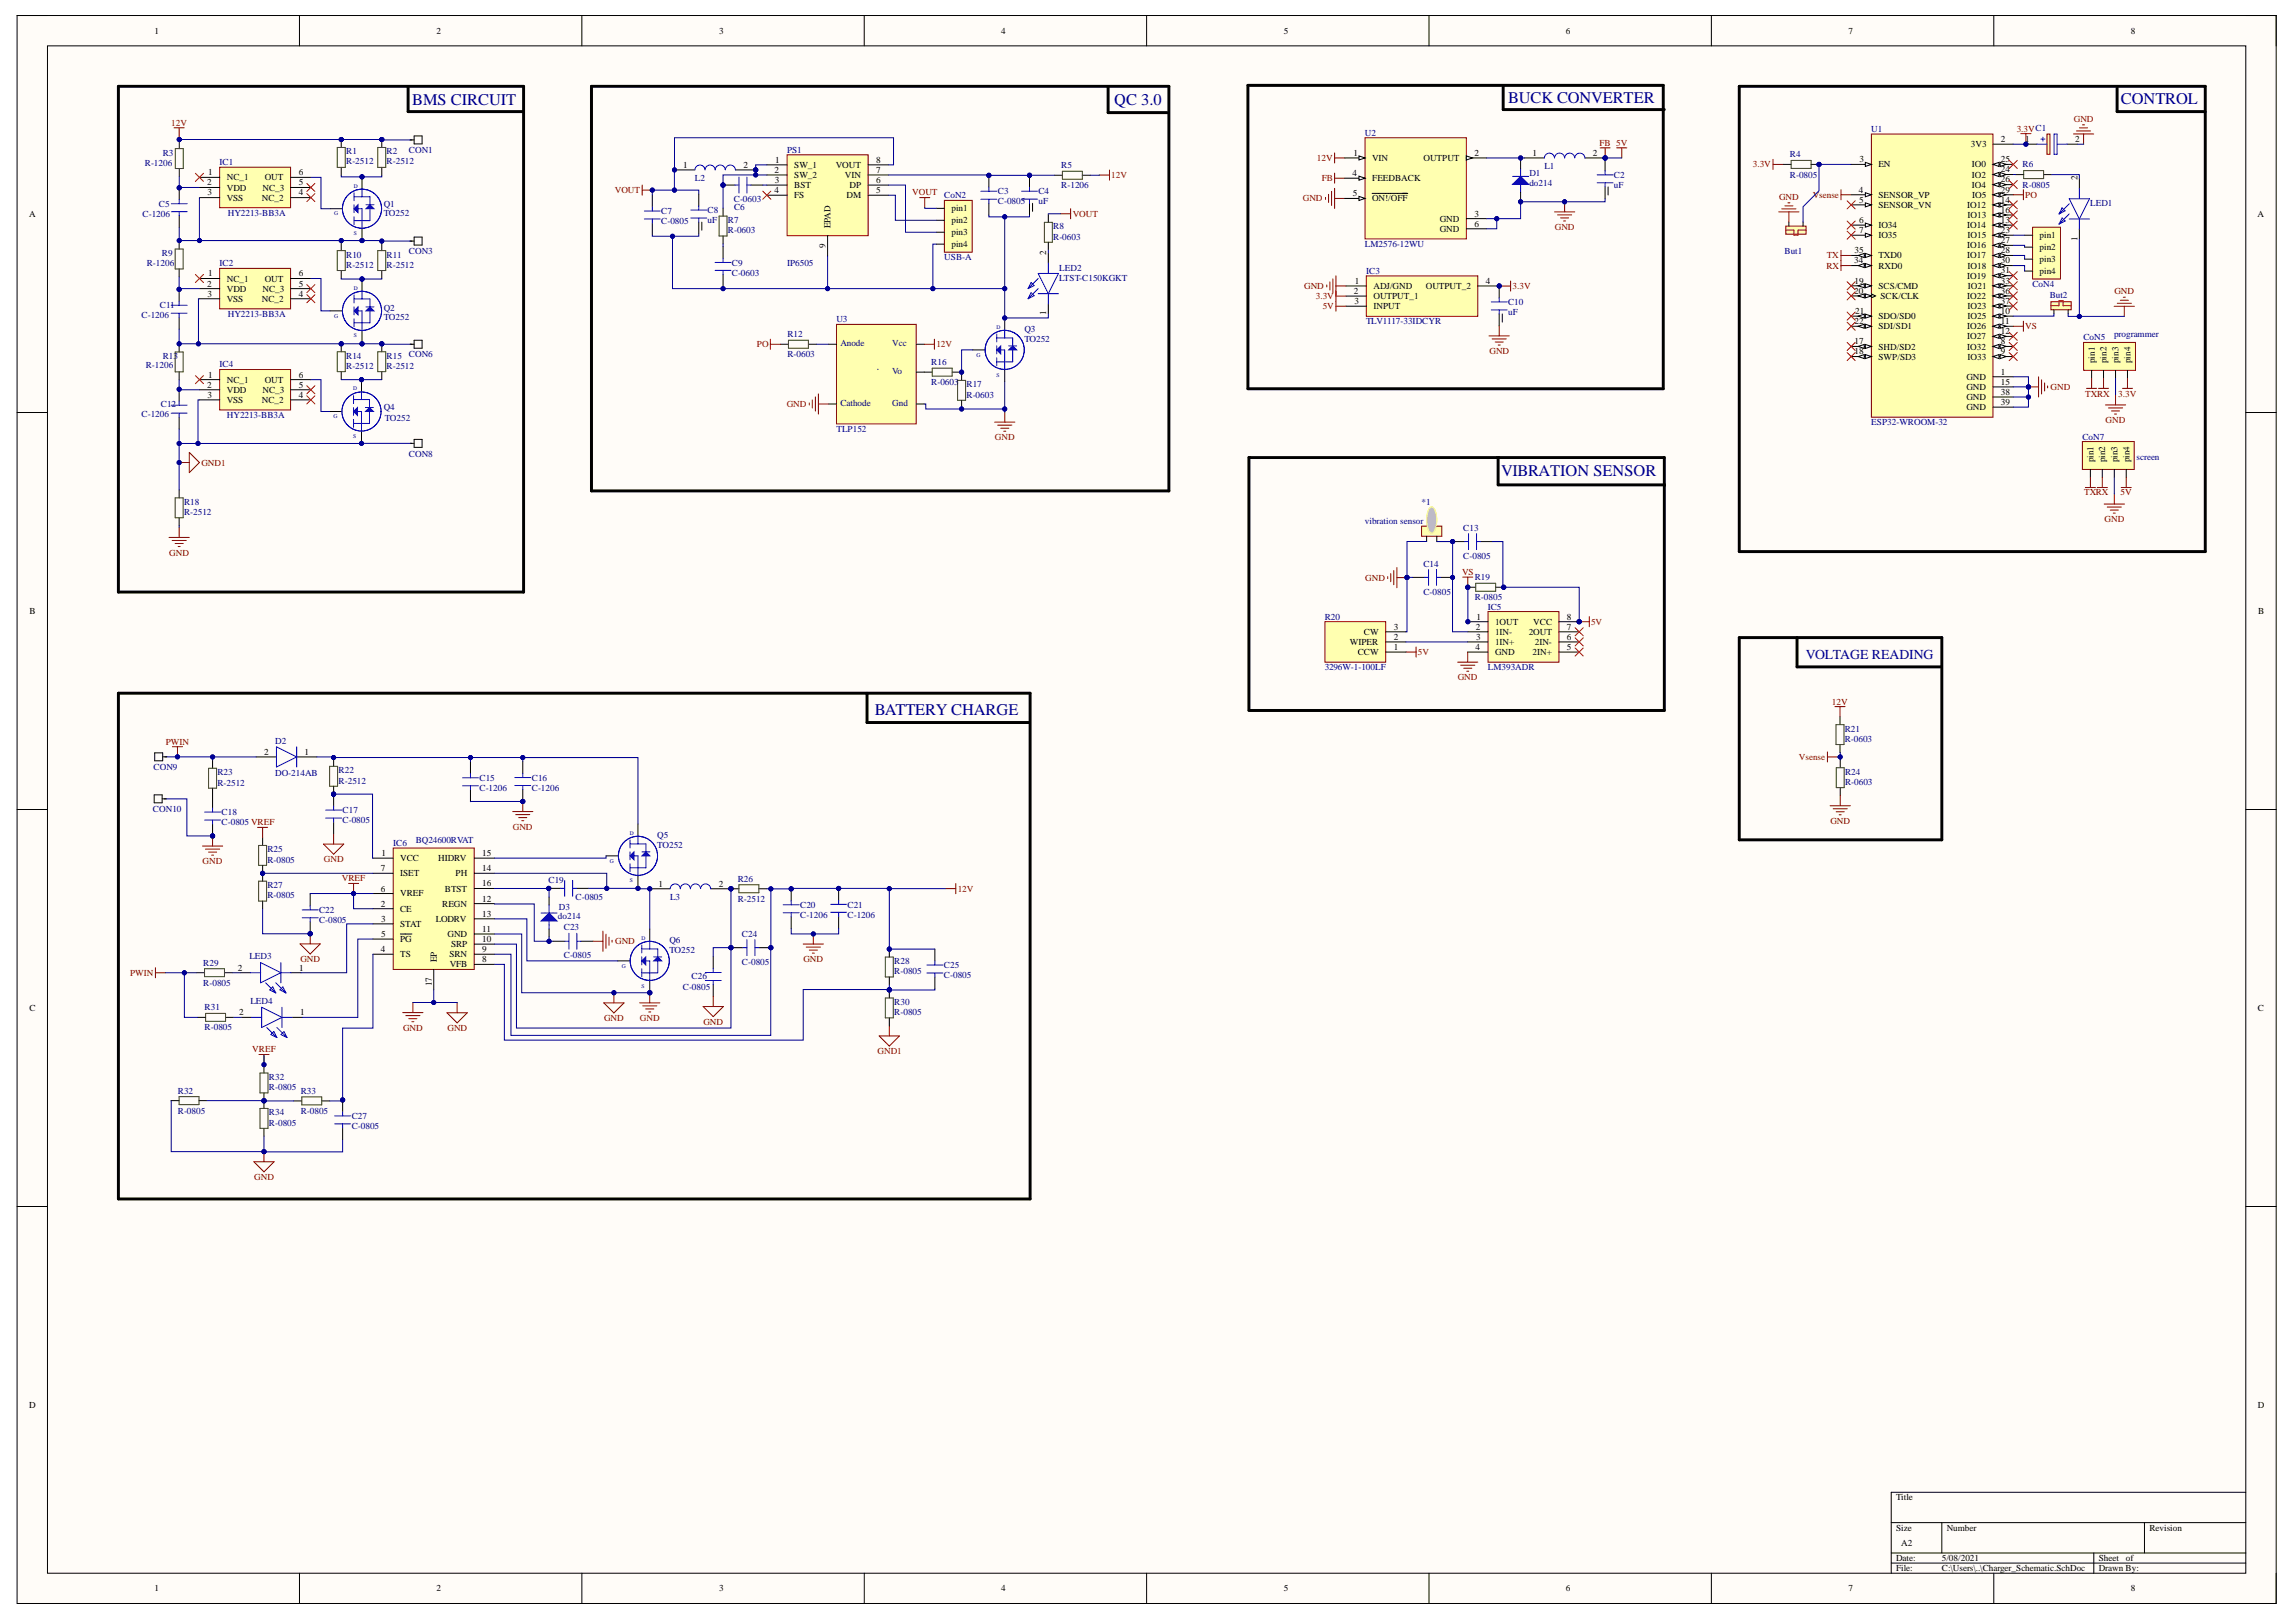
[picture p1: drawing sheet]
<svg xmlns="http://www.w3.org/2000/svg" width="297mm" height="210mm" viewBox="0 0 297 210" stroke-linecap="round" stroke-linejoin="round" font-family="sans-serif">
<defs><g id="words">
<g font-size="2.1" fill="#000080">
<text x="53.3" y="13.6">BMS CIRCUIT</text>
<text x="144.2" y="13.6">QC 3.0</text>
<text x="195.1" y="13.3">BUCK CONVERTER</text>
<text x="274.4" y="13.5">CONTROL</text>
<text x="194.2" y="61.6">VIBRATION SENSOR</text>
<text x="113.2" y="92.5">BATTERY CHARGE</text>
</g>
<text font-size="1.8" fill="#000080" x="233.6" y="85.3">VOLTAGE READING</text>
<g font-size="1.2">
<text x="20" y="4.4">1</text>
<text x="56.5" y="4.4">2</text>
<text x="93" y="4.4">3</text>
<text x="129.5" y="4.4">4</text>
<text x="166.1" y="4.4">5</text>
<text x="202.6" y="4.4">6</text>
<text x="239.1" y="4.4">7</text>
<text x="275.7" y="4.4">8</text>
<text x="26.8" y="24">2</text>
<text x="26.9" y="22.7">1</text>
<text x="29.3" y="23.4">NC_1</text>
<text x="34.3" y="23.4">OUT</text>
<text x="38.6" y="22.7">6</text>
<text x="38.6" y="24">5</text>
<text x="88.4" y="21.7">1</text>
<text x="96.2" y="21.7">2</text>
<text x="100.2" y="22.4">2</text>
<text x="100.3" y="23.7">3</text>
<text x="100.3" y="21.1">1</text>
<text x="102.8" y="21.7">SW_1</text>
<text x="102.8" y="23">SW_2</text>
<text x="108.1" y="21.7">VOUT</text>
<text x="109.3" y="23">VIN</text>
<text x="113.4" y="21.1">8</text>
<text x="113.4" y="22.4">7</text>
<text x="113.4" y="23.7">6</text>
<text x="175" y="22.8">4</text>
<text x="175.1" y="20.2">1</text>
<text x="177.5" y="20.8">VIN</text>
<text x="177.5" y="23.4">FEEDBACK</text>
<text x="184.2" y="20.8">OUTPUT</text>
<text x="190.7" y="20.2">2</text>
<text x="198.3" y="20.2">1</text>
<text x="206.1" y="20.2">2</text>
<text x="240.6" y="21">3</text>
<text x="243" y="21.7">EN</text>
<text x="255" y="19">3V3</text>
<text x="255.1" y="21.7">IO0</text>
<text x="255.1" y="23">IO2</text>
<text x="258.9" y="18.4">2</text>
<text x="258.9" y="21">25</text>
<text x="258.9" y="22.3">24</text>
<text x="258.9" y="23.6">26</text>
<text x="262" y="18.4">1</text>
<text x="268.5" y="18.4">2</text>
<text x="268.8" y="23.4" transform="rotate(-90 268.8 23.4)">2</text>
<text x="3.8" y="28.1">A</text>
<text x="26.9" y="25.3">3</text>
<text x="29.3" y="24.7">VDD</text>
<text x="29.3" y="26">VSS</text>
<text x="33.9" y="26">NC_2</text>
<text x="34" y="24.7">NC_3</text>
<text x="38.6" y="25.3">4</text>
<text x="100.2" y="25">4</text>
<text x="102.8" y="24.3">BST</text>
<text x="102.8" y="25.6">FS</text>
<text x="107.4" y="29.6" transform="rotate(-90 107.4 29.6)">EPAD</text>
<text x="109.5" y="25.6">DM</text>
<text x="109.9" y="24.3">DP</text>
<text x="113.4" y="25">5</text>
<text x="123.1" y="27.4">pin1</text>
<text x="123.1" y="28.9">pin2</text>
<text x="175" y="25.4">5</text>
<text x="177.5" y="26.1">ON!/OFF</text>
<text x="186.3" y="28.7">GND</text>
<text x="186.3" y="30">GND</text>
<text x="190.7" y="28">3</text>
<text x="190.7" y="29.4">6</text>
<text x="240.5" y="24.9">4</text>
<text x="240.5" y="26.2">5</text>
<text x="240.5" y="28.8">6</text>
<text x="243" y="25.6">SENSOR_VP</text>
<text x="243" y="26.9">SENSOR_VN</text>
<text x="243" y="29.5">IO34</text>
<text x="254.5" y="26.9">IO12</text>
<text x="254.5" y="29.5">IO14</text>
<text x="254.6" y="28.2">IO13</text>
<text x="255.1" y="24.3">IO4</text>
<text x="255.2" y="25.6">IO5</text>
<text x="258.9" y="24.9">29</text>
<text x="258.9" y="26.2">14</text>
<text x="258.9" y="27.5">16</text>
<text x="258.9" y="28.8">13</text>
<text x="292.1" y="28.1">A</text>
<text x="26.9" y="35.8">1</text>
<text x="38.6" y="35.8">6</text>
<text x="106.8" y="32.1" transform="rotate(-90 106.8 32.1)">9</text>
<text x="123.1" y="30.5">pin3</text>
<text x="123.1" y="32">pin4</text>
<text x="135.4" y="33" transform="rotate(-90 135.4 33)">2</text>
<text x="239.9" y="34.1">34</text>
<text x="239.9" y="32.8">35</text>
<text x="240.5" y="30.2">7</text>
<text x="243" y="30.8">IO35</text>
<text x="243" y="33.4">TXD0</text>
<text x="243" y="34.8">RXD0</text>
<text x="254.5" y="32.1">IO16</text>
<text x="254.5" y="33.4">IO17</text>
<text x="254.6" y="30.8">IO15</text>
<text x="254.6" y="34.8">IO18</text>
<text x="258.9" y="30.2">23</text>
<text x="258.9" y="31.5">27</text>
<text x="258.9" y="32.8">28</text>
<text x="258.9" y="34.1">30</text>
<text x="258.9" y="35.4">31</text>
<text x="263.9" y="30.8">pin1</text>
<text x="263.9" y="32.4">pin2</text>
<text x="263.9" y="33.9">pin3</text>
<text x="263.9" y="35.5">pin4</text>
<text x="268.8" y="31.1" transform="rotate(-90 268.8 31.1)">1</text>
<text x="26.8" y="37.1">2</text>
<text x="26.9" y="38.4">3</text>
<text x="29.3" y="36.4">NC_1</text>
<text x="29.3" y="37.8">VDD</text>
<text x="29.3" y="39.1">VSS</text>
<text x="33.9" y="39.1">NC_2</text>
<text x="34" y="37.8">NC_3</text>
<text x="34.3" y="36.4">OUT</text>
<text x="38.6" y="37.1">5</text>
<text x="38.6" y="38.4">4</text>
<text x="135.4" y="40.8" transform="rotate(-90 135.4 40.8)">1</text>
<text x="175.1" y="38.1">2</text>
<text x="175.2" y="39.4">3</text>
<text x="175.3" y="36.7">1</text>
<text x="177.7" y="37.4">ADJ/GND</text>
<text x="177.7" y="38.7">OUTPUT_1</text>
<text x="177.7" y="40">INPUT</text>
<text x="184.4" y="37.4">OUTPUT_2</text>
<text x="192.2" y="36.7">4</text>
<text x="239.9" y="38">20</text>
<text x="239.9" y="36.7">19</text>
<text x="239.9" y="41.9">22</text>
<text x="240" y="40.6">21</text>
<text x="243" y="37.4">SCS/CMD</text>
<text x="243" y="41.3">SDO/SD0</text>
<text x="243.3" y="38.7">SCK/CLK</text>
<text x="254.5" y="36.1">IO19</text>
<text x="254.5" y="38.7">IO22</text>
<text x="254.6" y="40">IO23</text>
<text x="254.6" y="41.3">IO25</text>
<text x="254.6" y="37.4">IO21</text>
<text x="258.9" y="36.7">33</text>
<text x="258.9" y="38">36</text>
<text x="258.9" y="39.3">37</text>
<text x="258.9" y="40.6">10</text>
<text x="258.9" y="41.9">11</text>
<text x="239.9" y="44.6">17</text>
<text x="239.9" y="45.9">18</text>
<text x="243" y="42.6">SDI/SD1</text>
<text x="243" y="45.2">SHD/SD2</text>
<text x="243" y="46.5">SWP/SD3</text>
<text x="254.5" y="42.6">IO26</text>
<text x="254.5" y="43.9">IO27</text>
<text x="254.5" y="45.2">IO32</text>
<text x="254.6" y="46.5">IO33</text>
<text x="258.9" y="43.2">12</text>
<text x="258.9" y="44.6">8</text>
<text x="258.9" y="45.9">9</text>
<text x="271" y="47" transform="rotate(-90 271 47)">pin1</text>
<text x="272.5" y="47" transform="rotate(-90 272.5 47)">pin2</text>
<text x="274.1" y="47" transform="rotate(-90 274.1 47)">pin3</text>
<text x="275.6" y="47" transform="rotate(-90 275.6 47)">pin4</text>
<text x="26.8" y="50.2">2</text>
<text x="26.9" y="51.5">3</text>
<text x="26.9" y="48.9">1</text>
<text x="29.3" y="49.5">NC_1</text>
<text x="29.3" y="50.8">VDD</text>
<text x="29.3" y="52.2">VSS</text>
<text x="33.9" y="52.2">NC_2</text>
<text x="34" y="50.8">NC_3</text>
<text x="34.3" y="49.5">OUT</text>
<text x="38.6" y="48.9">6</text>
<text x="38.6" y="50.2">5</text>
<text x="38.6" y="51.5">4</text>
<text x="254.4" y="49.2">GND</text>
<text x="254.4" y="50.5">GND</text>
<text x="254.4" y="51.8">GND</text>
<text x="254.4" y="53.1">GND</text>
<text x="258.9" y="48.5">1</text>
<text x="258.9" y="49.8">15</text>
<text x="258.9" y="51.1">38</text>
<text x="258.9" y="52.4">39</text>
<text x="270.8" y="59.8" transform="rotate(-90 270.8 59.8)">pin1</text>
<text x="272.4" y="59.8" transform="rotate(-90 272.4 59.8)">pin2</text>
<text x="273.9" y="59.8" transform="rotate(-90 273.9 59.8)">pin3</text>
<text x="275.5" y="59.8" transform="rotate(-90 275.5 59.8)">pin4</text>
<text x="3.8" y="79.5">B</text>
<text x="174.6" y="83.5">WIPER</text>
<text x="176.5" y="82.1">CW</text>
<text x="180.3" y="82.8">2</text>
<text x="180.3" y="81.5">3</text>
<text x="190.9" y="81.5">2</text>
<text x="191" y="82.8">3</text>
<text x="191" y="80.2">1</text>
<text x="193.4" y="80.8">1OUT</text>
<text x="193.4" y="82.1">1IN-</text>
<text x="193.4" y="83.5">1IN+</text>
<text x="197.8" y="82.1">2OUT</text>
<text x="198.4" y="80.8">VCC</text>
<text x="198.6" y="83.5">2IN-</text>
<text x="202.7" y="80.2">8</text>
<text x="202.7" y="81.5">7</text>
<text x="202.7" y="82.8">6</text>
<text x="292.2" y="79.5">B</text>
<text x="175.7" y="84.8">CCW</text>
<text x="180.3" y="84.1">1</text>
<text x="190.9" y="84.1">4</text>
<text x="193.4" y="84.8">GND</text>
<text x="198.3" y="84.8">2IN+</text>
<text x="202.7" y="84.1">5</text>
<text x="34.2" y="97.7">2</text>
<text x="39.4" y="97.7">1</text>
<text x="49.3" y="112.8">7</text>
<text x="49.3" y="110.8">1</text>
<text x="51.8" y="111.5">VCC</text>
<text x="51.8" y="113.4">ISET</text>
<text x="56.7" y="111.5">HIDRV</text>
<text x="58.9" y="113.4">PH</text>
<text x="62.4" y="110.8">15</text>
<text x="62.4" y="112.8">14</text>
<text x="49.3" y="117.3">2</text>
<text x="49.3" y="115.4">6</text>
<text x="49.3" y="119.3">3</text>
<text x="51.8" y="118">CE</text>
<text x="51.8" y="119.9">STAT</text>
<text x="51.8" y="116">VREF</text>
<text x="56.4" y="119.3">LODRV</text>
<text x="57.2" y="117.3">REGN</text>
<text x="57.6" y="115.4">BTST</text>
<text x="62.4" y="116.7">12</text>
<text x="62.4" y="114.7">16</text>
<text x="62.4" y="118.6">13</text>
<text x="85.2" y="114.7">1</text>
<text x="93" y="114.7">2</text>
<text x="30.8" y="125.6">2</text>
<text x="38.7" y="125.6">1</text>
<text x="49.3" y="123.2">4</text>
<text x="49.3" y="121.2">5</text>
<text x="51.8" y="123.9">TS</text>
<text x="51.8" y="121.9">PG</text>
<text x="56.5" y="124.5" transform="rotate(-90 56.5 124.5)">EP</text>
<text x="57.9" y="121.2">GND</text>
<text x="58.1" y="123.9">SRN</text>
<text x="58.2" y="125.2">VFB</text>
<text x="58.4" y="122.6">SRP</text>
<text x="62.4" y="124.5">8</text>
<text x="62.4" y="120.6">11</text>
<text x="62.4" y="121.9">10</text>
<text x="62.4" y="123.2">9</text>
<text x="3.8" y="130.8">C</text>
<text x="31" y="131.4">2</text>
<text x="38.8" y="131.4">1</text>
<text x="55.9" y="127.6" transform="rotate(-90 55.9 127.6)">17</text>
<text x="292.1" y="130.8">C</text>
<text x="3.8" y="182.2">D</text>
<text x="292.1" y="182.2">D</text>
<text x="245.3" y="194.1">Title</text>
<text x="245.3" y="198.1">Size</text>
<text x="245.3" y="202">Date:</text>
<text x="245.3" y="203.3">File:</text>
<text x="246" y="200.1">A2</text>
<text x="251.2" y="202">5/08/2021</text>
<text x="251.2" y="203.3">C:\Users\..\Charger_Schematic.SchDoc</text>
<text x="251.9" y="198.1">Number</text>
<text x="271.5" y="202">Sheet</text>
<text x="271.5" y="203.3">Drawn By:</text>
<text x="275" y="202">of</text>
<text x="278.1" y="198.1">Revision</text>
<text x="20" y="205.9">1</text>
<text x="56.5" y="205.9">2</text>
<text x="93" y="205.9">3</text>
<text x="129.5" y="205.9">4</text>
<text x="166.1" y="205.9">5</text>
<text x="202.6" y="205.9">6</text>
<text x="239.1" y="205.9">7</text>
<text x="275.7" y="205.9">8</text>
</g>
<g font-size="1.2" fill="#800000">
<text x="22.2" y="16.3">12V</text>
<text x="260.9" y="17">3.3VC1</text>
<text x="268.3" y="15.8">GND</text>
<text x="143.8" y="23.1">12V</text>
<text x="170.4" y="20.8">12V</text>
<text x="171" y="23.4">FB</text>
<text x="206.9" y="18.9">FB 5V</text>
<text x="226.8" y="21.7">3.3V</text>
<text x="79.5" y="25">VOUT</text>
<text x="118" y="25.3">VOUT</text>
<text x="138.8" y="28">VOUT</text>
<text x="168.5" y="26.1">GND</text>
<text x="201.2" y="29.8">GND</text>
<text x="230.2" y="25.8">GND</text>
<text x="234.5" y="25.6">Vsense</text>
<text x="262" y="25.6">PO</text>
<text x="236.3" y="34.8">RX</text>
<text x="236.3" y="33.4">TX</text>
<text x="168.7" y="37.4">GND</text>
<text x="170.2" y="38.7">3.3V</text>
<text x="171.1" y="40">5V</text>
<text x="195.7" y="37.4">3.3V</text>
<text x="273.5" y="38.1">GND</text>
<text x="97.9" y="44.9">PO</text>
<text x="121.1" y="44.9">12V</text>
<text x="192.7" y="45.8">GND</text>
<text x="262" y="42.6">VS</text>
<text x="101.8" y="52.7">GND</text>
<text x="265.3" y="50.5">GND</text>
<text x="269.8" y="51.3">TXRX</text>
<text x="274.1" y="51.3">3.3V</text>
<text x="128.7" y="57">GND</text>
<text x="272.4" y="54.7">GND</text>
<text x="26" y="60.3">GND1</text>
<text x="269.7" y="64.1">TXRX</text>
<text x="274.3" y="64.1">5V</text>
<text x="21.9" y="71.9">GND</text>
<text x="272.3" y="67.6">GND</text>
<text x="176.6" y="75.1">GND</text>
<text x="189.1" y="74.4">VS</text>
<text x="205.8" y="80.8">5V</text>
<text x="183.4" y="84.8">5V</text>
<text x="188.6" y="88.1">GND</text>
<text x="237" y="91.2">12V</text>
<text x="21.4" y="96.4">PWIN</text>
<text x="232.7" y="98.4">Vsense</text>
<text x="66.3" y="107.4">GND</text>
<text x="236.8" y="106.6">GND</text>
<text x="26.2" y="111.8">GND</text>
<text x="41.9" y="111.6">GND</text>
<text x="44.2" y="114.1">VREF</text>
<text x="123.9" y="115.4">12V</text>
<text x="38.9" y="124.5">GND</text>
<text x="79.6" y="122.2">GND</text>
<text x="103.9" y="124.5">GND</text>
<text x="16.8" y="126.3">PWIN</text>
<text x="32.6" y="136.2">VREF</text>
<text x="52.1" y="133.4">GND</text>
<text x="57.9" y="133.4">GND</text>
<text x="78.1" y="132.1">GND</text>
<text x="82.8" y="132.1">GND</text>
<text x="91" y="132.6">GND</text>
<text x="113.5" y="136.4">GND1</text>
<text x="32.9" y="152.7">GND</text>
</g>
<g font-size="1.2" fill="#000080">
<text x="176.6" y="17.6">U2</text>
<text x="242.1" y="17.1">U1</text>
<text x="18.7" y="21.5">R-1206</text>
<text x="21.1" y="20.2">R3</text>
<text x="28.4" y="21.4">IC1</text>
<text x="44.8" y="20">R1</text>
<text x="44.8" y="21.3">R-2512</text>
<text x="50" y="20">R2</text>
<text x="50" y="21.3">R-2512</text>
<text x="52.9" y="19.8">CON1</text>
<text x="89.9" y="23.4">L2</text>
<text x="101.8" y="19.8">PS1</text>
<text x="137.3" y="21.8">R5</text>
<text x="197.9" y="22.7">D1</text>
<text x="199.8" y="21.9">L1</text>
<text x="208.8" y="23">C2</text>
<text x="231.6" y="20.4">R4</text>
<text x="231.6" y="23">R-0805</text>
<text x="261.7" y="21.7">R6</text>
<text x="18.4" y="28">C-1206</text>
<text x="20.6" y="26.7">C5</text>
<text x="29.5" y="27.9">HY2213-BB3A</text>
<text x="49.6" y="26.7">Q1</text>
<text x="49.6" y="27.9">TO252</text>
<text x="85.5" y="27.7">C7</text>
<text x="85.5" y="29">C-0805</text>
<text x="91.5" y="27.6">C8</text>
<text x="91.5" y="28.9">uF</text>
<text x="94.2" y="28.9">R7</text>
<text x="94.9" y="26.1">C-0603</text>
<text x="95" y="27.1">C6</text>
<text x="122.2" y="25.7">CoN2</text>
<text x="129.1" y="25.1">C3</text>
<text x="129.1" y="26.4">C-0805</text>
<text x="134.3" y="25.1">C4</text>
<text x="134.3" y="26.4">uF</text>
<text x="136.2" y="29.7">R8</text>
<text x="137.3" y="24.4">R-1206</text>
<text x="197.9" y="24">do214</text>
<text x="208.8" y="24.3">uF</text>
<text x="261.7" y="24.3">R-0805</text>
<text x="270.4" y="26.7">LED1</text>
<text x="19" y="34.5">R-1206</text>
<text x="20.9" y="33.2">R9</text>
<text x="28.4" y="34.5">IC2</text>
<text x="44.8" y="33.4">R10</text>
<text x="44.8" y="34.7">R-2512</text>
<text x="50" y="33.4">R11</text>
<text x="50" y="34.7">R-2512</text>
<text x="52.9" y="32.9">CON3</text>
<text x="94.2" y="30.2">R-0603</text>
<text x="94.7" y="34.4">C9</text>
<text x="94.7" y="35.7">C-0603</text>
<text x="101.8" y="34.4">IP6505</text>
<text x="122.2" y="33.7">USB-A</text>
<text x="136.2" y="31">R-0603</text>
<text x="137" y="35">LED2</text>
<text x="176.6" y="32">LM2576-12WU</text>
<text x="176.8" y="35.4">IC3</text>
<text x="230.9" y="32.9">But1</text>
<text x="18.3" y="41.1">C-1206</text>
<text x="20.7" y="39.8">C11</text>
<text x="29.5" y="41">HY2213-BB3A</text>
<text x="49.6" y="40.2">Q2</text>
<text x="49.6" y="41.4">TO252</text>
<text x="108.2" y="41.7">U3</text>
<text x="137" y="36.3">LTST-C150KGKT</text>
<text x="176.8" y="42">TLV1117-33IDCYR</text>
<text x="195.1" y="39.4">C10</text>
<text x="195.1" y="40.8">uF</text>
<text x="262.9" y="37.2">CoN4</text>
<text x="265.2" y="38.5">But2</text>
<text x="18.9" y="47.7">R-1206</text>
<text x="21.1" y="46.5">R13</text>
<text x="28.4" y="47.6">IC4</text>
<text x="44.8" y="46.5">R14</text>
<text x="44.8" y="47.8">R-2512</text>
<text x="50" y="46.5">R15</text>
<text x="50" y="47.8">R-2512</text>
<text x="52.9" y="46.2">CON6</text>
<text x="101.9" y="43.6">R12</text>
<text x="101.9" y="46.2">R-0603</text>
<text x="108.7" y="44.8">Anode</text>
<text x="115.4" y="44.8">Vcc</text>
<text x="120.5" y="47.3">R16</text>
<text x="132.5" y="43">Q3</text>
<text x="132.5" y="44.3">TO252</text>
<text x="269.5" y="44">CoN5</text>
<text x="273.5" y="43.6">programmer</text>
<text x="18.3" y="54">C-1206</text>
<text x="20.8" y="52.7">C12</text>
<text x="49.6" y="53">Q4</text>
<text x="108.7" y="52.5">Cathode</text>
<text x="115.4" y="48.4">Vo</text>
<text x="115.4" y="52.5">Gnd</text>
<text x="120.5" y="49.8">R-0603</text>
<text x="125" y="50.1">R17</text>
<text x="125" y="51.4">R-0603</text>
<text x="29.3" y="54.1">HY2213-BB3A</text>
<text x="49.8" y="54.5">TO252</text>
<text x="52.9" y="59.1">CON8</text>
<text x="108.2" y="55.9">TLP152</text>
<text x="242.1" y="55">ESP32-WROOM-32</text>
<text x="269.4" y="56.9">CoN7</text>
<text x="276.4" y="59.5">screen</text>
<text x="23.8" y="65.3">R18</text>
<text x="183.9" y="65.3">*1</text>
<text x="23.8" y="66.6">R-2512</text>
<text x="176.6" y="67.9">vibration sensor</text>
<text x="189.3" y="68.7">C13</text>
<text x="184.2" y="73.3">C14</text>
<text x="184.2" y="76.9">C-0805</text>
<text x="189.3" y="72.3">C-0805</text>
<text x="190.8" y="75.1">R19</text>
<text x="190.8" y="77.7">R-0805</text>
<text x="171.4" y="80.2">R20</text>
<text x="192.5" y="78.9">IC5</text>
<text x="171.4" y="86.7">3296W-1-100LF</text>
<text x="192.5" y="86.7">LM393ADR</text>
<text x="238.7" y="94.7">R21</text>
<text x="238.7" y="96">R-0603</text>
<text x="19.9" y="99.6">CON9</text>
<text x="28.1" y="100.3">R23</text>
<text x="28.1" y="101.7">R-2512</text>
<text x="35.6" y="96.2">D2</text>
<text x="35.6" y="100.4">DO-214AB</text>
<text x="43.8" y="100.1">R22</text>
<text x="43.8" y="101.4">R-2512</text>
<text x="62" y="101.1">C15</text>
<text x="68.8" y="101">C16</text>
<text x="238.7" y="100.3">R24</text>
<text x="238.7" y="101.6">R-0603</text>
<text x="19.8" y="105.1">CON10</text>
<text x="28.7" y="105.5">C18</text>
<text x="28.7" y="106.8">C-0805 VREF</text>
<text x="44.3" y="105.2">C17</text>
<text x="44.3" y="106.6">C-0805</text>
<text x="62" y="102.4">C-1206</text>
<text x="68.8" y="102.3">C-1206</text>
<text x="34.6" y="110.3">R25</text>
<text x="34.6" y="111.6">R-0805</text>
<text x="50.9" y="109.5">IC6</text>
<text x="53.8" y="109">BQ24600RVAT</text>
<text x="85" y="108.5">Q5</text>
<text x="85" y="109.8">TO252</text>
<text x="34.6" y="115">R27</text>
<text x="34.6" y="116.3">R-0805</text>
<text x="41.3" y="118.1">C22</text>
<text x="41.3" y="119.4">C-0805</text>
<text x="71" y="114.3">C19</text>
<text x="72.2" y="118.9">do214</text>
<text x="72.3" y="117.7">D3</text>
<text x="74.5" y="116.4">C-0805</text>
<text x="86.7" y="116.4">L3</text>
<text x="95.4" y="114.1">R26</text>
<text x="95.4" y="116.7">R-2512</text>
<text x="103.5" y="117.5">C20</text>
<text x="103.5" y="118.8">C-1206</text>
<text x="109.6" y="117.4">C21</text>
<text x="109.6" y="118.8">C-1206</text>
<text x="26.3" y="125">R29</text>
<text x="32.3" y="124.2">LED3</text>
<text x="72.9" y="120.4">C23</text>
<text x="72.9" y="124">C-0805</text>
<text x="86.6" y="122.1">Q6</text>
<text x="86.6" y="123.3">TO252</text>
<text x="96" y="121.2">C24</text>
<text x="96" y="124.8">C-0805</text>
<text x="115.7" y="124.8">R28</text>
<text x="122.1" y="125.3">C25</text>
<text x="26.3" y="127.6">R-0805</text>
<text x="26.5" y="130.8">R31</text>
<text x="32.4" y="129.9">LED4</text>
<text x="88.3" y="128.1">C-0805</text>
<text x="89.5" y="126.7">C26</text>
<text x="115.7" y="126.1">R-0805</text>
<text x="115.7" y="130.1">R30</text>
<text x="115.7" y="131.4">R-0805</text>
<text x="122.1" y="126.6">C-0805</text>
<text x="26.5" y="133.3">R-0805</text>
<text x="23" y="141.5">R32</text>
<text x="34.8" y="139.8">R32</text>
<text x="34.8" y="141.1">R-0805</text>
<text x="38.9" y="141.6">R33</text>
<text x="23" y="144.1">R-0805</text>
<text x="34.8" y="144.4">R34</text>
<text x="34.8" y="145.7">R-0805</text>
<text x="38.9" y="144.2">R-0805</text>
<text x="45.5" y="144.8">C27</text>
<text x="45.5" y="146.1">C-0805</text>
</g>
<g font-size=".7" fill="#000080">
<text x="43.2" y="27.9">G</text>
<text x="45.8" y="24.3">D</text>
<text x="45.8" y="30.5">S</text>
<text x="43.2" y="41.1">G</text>
<text x="45.8" y="37.5">D</text>
<text x="45.8" y="43.7">S</text>
<text x="126.3" y="46.2">G</text>
<text x="128.9" y="42.5">D</text>
<text x="45.7" y="50.5">D</text>
<text x="128.9" y="48.7">S</text>
<text x="43.1" y="54.1">G</text>
<text x="45.7" y="56.7">S</text>
<text x="78.9" y="111.6">G</text>
<text x="81.5" y="108">D</text>
<text x="81.5" y="114.2">S</text>
<text x="80.4" y="125.2">G</text>
<text x="83" y="121.6">D</text>
<text x="83" y="127.8">S</text>
</g>
</g></defs>
<path d="M2.2 2h292.3v205.5h-292.3z" fill-rule="evenodd" fill="#fffcf8"/>
<path d="M2.2 2h292.3v205.5h-292.3z" fill="none" stroke="#000" stroke-width=".13"/>
<path d="M6.1 5.9h284.4v197.7h-284.4z" fill-rule="evenodd" fill="#fffcf8"/>
<g fill="none" stroke="#000" stroke-width=".13">
<path d="M2.2 2h3.9M6.1 5.9h284.4v197.7h-284.4zM38.7 2v3.9M75.3 2v3.9M111.8 2v3.9M148.3 2v3.9M184.9 2v3.9M221.4 2v3.9M257.9 2v3.9M290.5 2h4v3.9M2.2 53.4h3.9M290.5 53.4h4"/>
<path d="M2.2 104.8h3.9M290.5 104.8h4M2.2 156.1h3.9M290.5 156.1h4M244.7 197h45.8M251.2 197v4M277.4 197v4M290.5 193.1h-45.8v10.5M38.7 203.6v3.9M75.3 203.6v3.9M111.8 203.6v3.9M148.3 203.6v3.9"/>
<path d="M184.9 203.6v3.9M221.4 203.6v3.9M244.7 201h45.8M244.7 202.3h45.8M257.9 203.6v3.9M270.9 201v2.6M294.5 203.6v3.9"/>
</g>
<path d="M28.4 21.6h9.2v5.3h-9.2z" fill-rule="evenodd" fill="#ffffb0"/>
<path d="M28.4 21.6h9.2v5.3h-9.2z" fill="none" stroke="#800000" stroke-width=".13"/>
<path d="M25.8 23h2.6M25.8 24.3h2.6M25.8 25.6h2.6M37.6 23h2.6M37.6 24.3h2.6M37.6 25.6h2.6" fill="none" stroke="#000" stroke-width=".13"/>
<path d="M28.4 34.7h9.2v5.3h-9.2z" fill-rule="evenodd" fill="#ffffb0"/>
<path d="M28.4 34.7h9.2v5.3h-9.2z" fill="none" stroke="#800000" stroke-width=".13"/>
<path d="M25.8 36h2.6M25.8 37.4h2.6M25.8 38.7h2.6M37.6 36h2.6M37.6 37.4h2.6M37.6 38.7h2.6" fill="none" stroke="#000" stroke-width=".13"/>
<path d="M28.4 47.8h9.2v5.3h-9.2z" fill-rule="evenodd" fill="#ffffb0"/>
<path d="M28.4 47.8h9.2v5.3h-9.2z" fill="none" stroke="#800000" stroke-width=".13"/>
<path d="M25.8 49.1h2.6M25.8 50.4h2.6M25.8 51.7h2.6M37.6 49.1h2.6M37.6 50.4h2.6M37.6 51.7h2.6" fill="none" stroke="#000" stroke-width=".13"/>
<circle cx="46.8" cy="22.9" r=".26" fill="#000080"/>
<circle cx="46.8" cy="22.9" r=".26" fill="none" stroke="#000080" stroke-width=".13"/>
<circle cx="46.8" cy="31.1" r=".26" fill="#000080"/>
<circle cx="46.8" cy="31.1" r=".26" fill="none" stroke="#000080" stroke-width=".13"/>
<path d="M42.7 27h1.6M46.8 22.9v1.5" fill="none" stroke="#000" stroke-width=".13"/>
<circle cx="46.8" cy="22.9" r=".26" fill="#000080"/>
<circle cx="46.8" cy="22.9" r=".26" fill="none" stroke="#000080" stroke-width=".13"/>
<path d="M46.8 29.6v1.5" fill="none" stroke="#000" stroke-width=".13"/>
<circle cx="46.8" cy="31.1" r=".26" fill="#000080"/>
<circle cx="46.8" cy="31.1" r=".26" fill="none" stroke="#000080" stroke-width=".13"/>
<g fill="none" stroke="#00f" stroke-width=".13">
<path d="M45.8 24.9v1.1M45.8 26.5v1M45.8 28v1.1M45.8 28.6h1v1M46.8 24.4v1.1h-1"/>
<circle cx="46.8" cy="27" r="2.53"/>
</g>
<path d="M45.8 27l.5-.5v1z" fill="#00f"/>
<path d="M45.8 27l.5-.5v1zM46.3 27h.5v1.6M46.8 25.5h1.1v1M47.3 26.5h1.1" fill="none" stroke="#00f" stroke-width=".13"/>
<path d="M47.3 27l.6-.5 .5 .5z" fill="#00f"/>
<path d="M47.3 27l.6-.5 .5 .5zM47.9 27v1.6h-1.1" fill="none" stroke="#00f" stroke-width=".13"/>
<circle cx="46.8" cy="36.1" r=".26" fill="#000080"/>
<circle cx="46.8" cy="36.1" r=".26" fill="none" stroke="#000080" stroke-width=".13"/>
<path d="M46.8 36.1v1.6M42.7 40.2h1.6" fill="none" stroke="#000" stroke-width=".13"/>
<circle cx="46.8" cy="36.1" r=".26" fill="#000080"/>
<circle cx="46.8" cy="36.1" r=".26" fill="none" stroke="#000080" stroke-width=".13"/>
<path d="M46.8 42.8v1.6" fill="none" stroke="#000" stroke-width=".13"/>
<g fill="none" stroke="#00f" stroke-width=".13">
<path d="M45.8 38.2v1M45.8 39.7v1M46.8 37.7v1h-1M45.8 41.3v1M45.8 41.8h1v1"/>
<circle cx="46.8" cy="40.2" r="2.53"/>
</g>
<path d="M46.3 39.7v1l-.5-.5z" fill="#00f"/>
<path d="M46.3 39.7v1l-.5-.5zM46.8 38.7h1.1v1M47.3 39.7h1.1M46.3 40.2h.5v1.6" fill="none" stroke="#00f" stroke-width=".13"/>
<path d="M47.9 39.7l.5 .5h-1.1z" fill="#00f"/>
<path d="M47.9 39.7l.5 .5h-1.1zM47.9 40.2v1.6h-1.1" fill="none" stroke="#00f" stroke-width=".13"/>
<circle cx="46.8" cy="49.1" r=".26" fill="#000080"/>
<circle cx="46.8" cy="49.1" r=".26" fill="none" stroke="#000080" stroke-width=".13"/>
<path d="M42.6 53.3h1.6M46.8 49.1v1.6" fill="none" stroke="#000" stroke-width=".13"/>
<circle cx="46.8" cy="49.1" r=".26" fill="#000080"/>
<circle cx="46.8" cy="49.1" r=".26" fill="none" stroke="#000080" stroke-width=".13"/>
<path d="M46.8 55.8v1.6" fill="none" stroke="#000" stroke-width=".13"/>
<g fill="none" stroke="#00f" stroke-width=".13">
<path d="M45.7 51.2v1M45.7 52.7v1.1M45.7 54.3v1M45.7 54.8h1.1v1M46.8 50.7v1h-1.1"/>
<circle cx="46.8" cy="53.3" r="2.53"/>
</g>
<path d="M46.3 52.7v1.1l-.6-.5z" fill="#00f"/>
<path d="M46.3 52.7v1.1l-.6-.5zM46.3 53.3h.5v1.5M46.8 51.7h1v1M47.3 52.7h1" fill="none" stroke="#00f" stroke-width=".13"/>
<path d="M47.8 52.7l.5 .6h-1z" fill="#00f"/>
<path d="M47.8 52.7l.5 .6h-1zM47.8 53.3v1.5h-1" fill="none" stroke="#00f" stroke-width=".13"/>
<circle cx="44.1" cy="18.1" r=".26" fill="#000080"/>
<circle cx="44.1" cy="18.1" r=".26" fill="none" stroke="#000080" stroke-width=".13"/>
<path d="M44.1 18.1v1M44.1 21.7v1" fill="none" stroke="#000" stroke-width=".13"/>
<circle cx="44.1" cy="18.1" r=".26" fill="#000080"/>
<circle cx="44.1" cy="18.1" r=".26" fill="none" stroke="#000080" stroke-width=".13"/>
<path d="M43.6 19.1h1.1v2.6h-1.1zM43.6 32.4h1.1v2.6h-1.1z" fill="none" stroke="#274e13" stroke-width=".13"/>
<path d="M44.1 31.4v1M44.1 35v1" fill="none" stroke="#000" stroke-width=".13"/>
<circle cx="44.1" cy="44.5" r=".26" fill="#000080"/>
<circle cx="44.1" cy="44.5" r=".26" fill="none" stroke="#000080" stroke-width=".13"/>
<path d="M44.1 44.5v1M44.1 48.1v1" fill="none" stroke="#000" stroke-width=".13"/>
<circle cx="44.1" cy="44.5" r=".26" fill="#000080"/>
<circle cx="44.1" cy="44.5" r=".26" fill="none" stroke="#000080" stroke-width=".13"/>
<path d="M43.6 45.5h1.1v2.6h-1.1z" fill="none" stroke="#274e13" stroke-width=".13"/>
<circle cx="49.4" cy="18.1" r=".26" fill="#000080"/>
<circle cx="49.4" cy="18.1" r=".26" fill="none" stroke="#000080" stroke-width=".13"/>
<path d="M49.4 18.1v1M49.4 21.7v1" fill="none" stroke="#000" stroke-width=".13"/>
<circle cx="49.4" cy="18.1" r=".26" fill="#000080"/>
<circle cx="49.4" cy="18.1" r=".26" fill="none" stroke="#000080" stroke-width=".13"/>
<path d="M48.9 19.1h1v2.6h-1zM48.9 32.4h1v2.6h-1z" fill="none" stroke="#274e13" stroke-width=".13"/>
<path d="M49.4 31.4v1M49.4 35v1" fill="none" stroke="#000" stroke-width=".13"/>
<circle cx="49.4" cy="44.5" r=".26" fill="#000080"/>
<circle cx="49.4" cy="44.5" r=".26" fill="none" stroke="#000080" stroke-width=".13"/>
<path d="M49.4 44.5v1M49.4 48.1v1" fill="none" stroke="#000" stroke-width=".13"/>
<circle cx="49.4" cy="44.5" r=".26" fill="#000080"/>
<circle cx="49.4" cy="44.5" r=".26" fill="none" stroke="#000080" stroke-width=".13"/>
<path d="M22.7 19.2h1v2.6h-1zM22.7 32.2h1v2.6h-1zM22.7 45.5h1v2.6h-1zM48.9 45.5h1v2.6h-1z" fill="none" stroke="#274e13" stroke-width=".13"/>
<path d="M23.2 18.2v1M23.2 31.2v1M23.2 34.8v1M23.2 21.8v1M23.2 44.5v1M23.2 48.1v1.1" fill="none" stroke="#000" stroke-width=".13"/>
<circle cx="23.2" cy="24.3" r=".26" fill="#000080"/>
<circle cx="23.2" cy="24.3" r=".26" fill="none" stroke="#000080" stroke-width=".13"/>
<path d="M23.2 24.3v1.5M23.2 27.9v1.6" fill="none" stroke="#000" stroke-width=".13"/>
<circle cx="23.2" cy="24.3" r=".26" fill="#000080"/>
<circle cx="23.2" cy="24.3" r=".26" fill="none" stroke="#000080" stroke-width=".13"/>
<path d="M22.2 27.4h2M22.2 26.4h2M23.2 25.8v.6M23.2 27.4v.5" fill="none" stroke="#00f" stroke-width=".13"/>
<circle cx="23.2" cy="37.4" r=".26" fill="#000080"/>
<circle cx="23.2" cy="37.4" r=".26" fill="none" stroke="#000080" stroke-width=".13"/>
<path d="M23.2 37.4v1.6M23.2 41.1v1.5" fill="none" stroke="#000" stroke-width=".13"/>
<circle cx="23.2" cy="37.4" r=".26" fill="#000080"/>
<circle cx="23.2" cy="37.4" r=".26" fill="none" stroke="#000080" stroke-width=".13"/>
<path d="M22.1 39.5h2.1M23.2 39v.5M22.1 40.5h2.1M22.1 53.5h2.1M22.1 52.4h2.1M23.2 40.5v.6M23.2 51.9v.5M23.2 53.5v.5" fill="none" stroke="#00f" stroke-width=".13"/>
<path d="M53.1 18.1h.5M53.6 17.6h1v1h-1zM53.1 31.2h.5M53.6 30.7h1v1h-1zM23.2 50.4v1.5M23.2 54v1.5M53.1 44.5h.5M53.1 57.4h.5M53.6 44h1v1.1h-1zM53.6 56.9h1v1h-1zM23.2 63.4v1M23.2 67v1" fill="none" stroke="#000" stroke-width=".13"/>
<g fill="none" stroke="#f00" stroke-width=".13">
<path d="M25.3 22.4l1 1.1M25.3 35.5l1 1.1M26.3 22.4l-1 1.1M26.3 35.5l-1 1.1M39.7 23.7l1 1.1M39.7 25l1 1.1M39.7 36.8l1 1.1M39.7 38.1l1 1.1M40.7 23.7l-1 1.1M40.7 25l-1 1.1M40.7 36.8l-1 1.1M40.7 38.1l-1 1.1"/>
<path d="M25.3 48.6l1 1.1M26.3 48.6l-1 1.1M39.7 49.9l1 1.1M39.7 51.2l1 1.1M40.7 49.9l-1 1.1M40.7 51.2l-1 1.1"/>
</g>
<path d="M22.5 16.5h1.3M23.2 16.5v1.3M21.9 69.5h2.6M22.3 69.9h1.8M22.7 70.3h1M23 70.7h.3M23.2 68.2v1.3" fill="none" stroke="#800000" stroke-width=".13"/>
<path d="M22.7 64.4h1v2.6h-1z" fill="none" stroke="#274e13" stroke-width=".13"/>
<path d="M15.3 11.2h52.4v65.4h-52.4z" fill="none" stroke="#000" stroke-width=".38"/>
<path d="M101.8 20h10.5v10.5h-10.5z" fill-rule="evenodd" fill="#ffffb0"/>
<path d="M101.8 20h10.5v10.5h-10.5z" fill="none" stroke="#800000" stroke-width=".13"/>
<path d="M99.2 21.3h2.6M99.2 22.6h2.6M99.2 24h2.6M99.2 25.3h2.6M107.1 30.5v2.6M112.3 21.3h2.6M112.3 22.6h2.6M112.3 24h2.6M112.3 25.3h2.6M136.4 22.7h1M140 22.7h1.1" fill="none" stroke="#000" stroke-width=".13"/>
<path d="M137.4 22.2h2.6v1h-2.6z" fill="none" stroke="#274e13" stroke-width=".13"/>
<circle cx="97.8" cy="22" r=".26" fill="#000080"/>
<circle cx="97.8" cy="22" r=".26" fill="none" stroke="#000080" stroke-width=".13"/>
<path d="M87.3 22h2.6M95.1 22h2.7" fill="none" stroke="#000" stroke-width=".13"/>
<circle cx="97.8" cy="22" r=".26" fill="#000080"/>
<circle cx="97.8" cy="22" r=".26" fill="none" stroke="#000080" stroke-width=".13"/>
<path d="M91.2 22a.65 .65 0 0 0-.6-.6 .65 .65 0 0 0-.7 .6M93.8 22a.66 .66 0 0 0-.6-.6 .66 .66 0 0 0-.7 .6 .66 .66 0 0 0-.6-.6 .66 .66 0 0 0-.7 .6M93.8 22a.66 .66 0 0 1 .7-.6 .66 .66 0 0 1 .6 .6" fill="none" stroke="#00f" stroke-width=".13"/>
<circle cx="133.2" cy="22.7" r=".26" fill="#000080"/>
<circle cx="133.2" cy="22.7" r=".26" fill="none" stroke="#000080" stroke-width=".13"/>
<path d="M133.2 22.7v1.5" fill="none" stroke="#000" stroke-width=".13"/>
<circle cx="133.2" cy="22.7" r=".26" fill="#000080"/>
<circle cx="133.2" cy="22.7" r=".26" fill="none" stroke="#000080" stroke-width=".13"/>
<path d="M90.4 25.1v1.6M90.4 28.7v1.6M90.8 28.7v1.1M133.2 26.3v1.5M133.6 26.3v1.1" fill="none" stroke="#000" stroke-width=".13"/>
<path d="M89.4 27.2h2M89.4 28.2h2M90.4 26.7v.5M90.4 28.2v.5M132.2 24.7h2M132.2 25.8h2M133.2 24.2v.5M133.2 25.8v.5" fill="none" stroke="#00f" stroke-width=".13"/>
<path d="M142.2 22.7h1.3M143.5 22v1.3" fill="none" stroke="#800000" stroke-width=".13"/>
<path d="M98.7 24.7l1 1.1M99.7 24.7l-1 1.1" fill="none" stroke="#f00" stroke-width=".13"/>
<path d="M122.2 25.9h3.6v6.7h-3.6z" fill-rule="evenodd" fill="#ffffb0"/>
<path d="M122.2 25.9h3.6v6.7h-3.6z" fill="none" stroke="#800000" stroke-width=".13"/>
<path d="M84.4 25.2v1.6M84.4 28.9v1.5M93.5 31.9v1.5M93.5 35.5v1.6M121.1 27h1.1M121.1 28.5h1.1M121.1 30.1h1.1M121.1 31.6h1.1" fill="none" stroke="#000" stroke-width=".13"/>
<path d="M83.4 28.3h2M83.4 27.3h2M84.4 26.8v.5M84.4 28.3v.6M92.5 35h2.1M92.5 34h2.1M93.5 33.4v.6M93.5 35v.5" fill="none" stroke="#00f" stroke-width=".13"/>
<circle cx="127.9" cy="22.7" r=".26" fill="#000080"/>
<circle cx="127.9" cy="22.7" r=".26" fill="none" stroke="#000080" stroke-width=".13"/>
<path d="M127.9 22.7v1.5M127.9 26.3v1.5" fill="none" stroke="#000" stroke-width=".13"/>
<circle cx="127.9" cy="22.7" r=".26" fill="#000080"/>
<circle cx="127.9" cy="22.7" r=".26" fill="none" stroke="#000080" stroke-width=".13"/>
<path d="M126.9 25.8h2.1M126.9 24.8h2.1M127.9 24.2v.6M127.9 25.8v.5" fill="none" stroke="#00f" stroke-width=".13"/>
<path d="M93.5 26.9v1.1M93.5 30.5v1.1" fill="none" stroke="#000" stroke-width=".13"/>
<path d="M93 28h1.1v2.5h-1.1z" fill="none" stroke="#274e13" stroke-width=".13"/>
<circle cx="93.5" cy="24" r=".26" fill="#000080"/>
<circle cx="93.5" cy="24" r=".26" fill="none" stroke="#000080" stroke-width=".13"/>
<path d="M93.5 23.9h1.6M97.2 23.9h1.5" fill="none" stroke="#000" stroke-width=".13"/>
<circle cx="93.5" cy="24" r=".26" fill="#000080"/>
<circle cx="93.5" cy="24" r=".26" fill="none" stroke="#000080" stroke-width=".13"/>
<path d="M95.1 23.9h.5M95.6 22.9v2.1M96.6 22.9v2.1M96.6 23.9h.6M133.4 37.9l.4 .4-.8 .4zM133.4 36.6l.4 .4-.8 .4zM134.3 35.4h2.6l-1.3 2.6zM134.3 38h2.6M134.3 37.4l-1.3 1.3M134.3 36l-1.3 1.4M135.6 34.1v1.3M135.6 38v1.3" fill="none" stroke="#00f" stroke-width=".13"/>
<path d="M135.6 27.7v1.1M135.6 31.3v1.1M135.6 32.8v1.3M135.6 39.3v1.3" fill="none" stroke="#000" stroke-width=".13"/>
<path d="M135.1 28.8h1v2.5h-1z" fill="none" stroke="#274e13" stroke-width=".13"/>
<path d="M83.1 23.9v1.4M83.1 24.6h1.3M137.2 27.7h1.3M138.5 27v1.3" fill="none" stroke="#800000" stroke-width=".13"/>
<circle cx="84.4" cy="24.6" r=".26" fill="#000080"/>
<circle cx="84.4" cy="24.6" r=".26" fill="none" stroke="#000080" stroke-width=".13"/>
<path d="M119 25.6h1.3M119.6 25.6v1.3" fill="none" stroke="#800000" stroke-width=".13"/>
<path d="M124.4 48.2v1M124.4 51.8v1M125.9 45.3h1.5M130 41.2v1.5M130 47.9v1.5" fill="none" stroke="#000" stroke-width=".13"/>
<path d="M123.9 49.2h1v2.6h-1z" fill="none" stroke="#274e13" stroke-width=".13"/>
<g fill="none" stroke="#00f" stroke-width=".13">
<path d="M128.9 43.2v1M128.9 44.8v1M128.9 46.3v1M128.9 46.8h1.1v1.1M130 42.7v1h-1.1"/>
<circle cx="130" cy="45.3" r="2.53"/>
</g>
<path d="M128.9 45.3l.6-.5v1z" fill="#00f"/>
<path d="M128.9 45.3l.6-.5v1zM129.5 45.3h.5v1.5M130 43.7h1v1.1M130.5 44.8h1" fill="none" stroke="#00f" stroke-width=".13"/>
<path d="M130.5 45.3l.5-.5 .5 .5z" fill="#00f"/>
<path d="M130.5 45.3l.5-.5 .5 .5zM131 45.3v1.5h-1" fill="none" stroke="#00f" stroke-width=".13"/>
<path d="M128.7 54.6h2.6M129.1 55h1.8M129.5 55.4h1M129.9 55.8h.2M130 53.3v1.3" fill="none" stroke="#800000" stroke-width=".13"/>
<path d="M108.2 42h10.3v12.9h-10.3z" fill-rule="evenodd" fill="#ffffb0"/>
<path d="M99.7 43.9v1.3M99.7 44.6h1.3M104.7 52.1v.3M105.1 51.8v1M105.5 51.4v1.8M105.9 51v2.6M105.9 52.3h1.3M108.2 42h10.3v12.9h-10.3zM119.6 44.6h1.3M120.9 43.9v1.3" fill="none" stroke="#800000" stroke-width=".13"/>
<path d="M101 44.6h1M104.6 44.6h1M107.2 44.6h1M107.2 52.3h1M118.5 44.6h1.1M118.5 52.3h1.1M118.5 48.2h2.1M123.2 48.2h1" fill="none" stroke="#000" stroke-width=".13"/>
<path d="M102 44h2.6v1.1h-2.6zM120.6 47.6h2.6v1.1h-2.6z" fill="none" stroke="#274e13" stroke-width=".13"/>
<path d="M76.5 11.2h74.7v52.3h-74.7z" fill="none" stroke="#000" stroke-width=".38"/>
<path d="M195.7 23.9l1-1.1 1.1 1.1z" fill="#00f"/>
<path d="M195.7 23.9l1-1.1 1.1 1.1zM195.7 22.8h2.1M196.7 21.8v1M196.7 23.3v1.6" fill="none" stroke="#00f" stroke-width=".13"/>
<path d="M196.7 20.8v1M196.7 24.9v1" fill="none" stroke="#000" stroke-width=".13"/>
<circle cx="207.7" cy="20.4" r=".26" fill="#000080"/>
<circle cx="207.7" cy="20.4" r=".26" fill="none" stroke="#000080" stroke-width=".13"/>
<path d="M197.2 20.4h2.6M205 20.4h2.7" fill="none" stroke="#000" stroke-width=".13"/>
<circle cx="207.7" cy="20.4" r=".26" fill="#000080"/>
<circle cx="207.7" cy="20.4" r=".26" fill="none" stroke="#000080" stroke-width=".13"/>
<path d="M199.8 20.4a.66 .66 0 0 1 .7-.6 .66 .66 0 0 1 .6 .6 .66 .66 0 0 1 .7-.6 .66 .66 0 0 1 .6 .6 .65 .65 0 0 1 .7-.6 .65 .65 0 0 1 .6 .6M203.7 20.4a.66 .66 0 0 1 .7-.6 .66 .66 0 0 1 .6 .6" fill="none" stroke="#00f" stroke-width=".13"/>
<path d="M207 19.1h1.3M207.7 19.1v1.3M172.7 22.4v1.3M172.7 23.1h1.3" fill="none" stroke="#800000" stroke-width=".13"/>
<circle cx="207.7" cy="20.4" r=".26" fill="#000080"/>
<circle cx="207.7" cy="20.4" r=".26" fill="none" stroke="#000080" stroke-width=".13"/>
<path d="M207.7 20.6v1.5M207.7 24.2v1.5M208 24.2v1" fill="none" stroke="#000" stroke-width=".13"/>
<path d="M206.6 22.6h2.1M206.6 23.7h2.1M207.7 22.1v.5M207.7 23.7v.5" fill="none" stroke="#00f" stroke-width=".13"/>
<path d="M201.1 27.4h2.6M201.5 27.8h1.8M201.9 28.2h1M202.3 28.6h.2M202.4 26.1v1.3" fill="none" stroke="#800000" stroke-width=".13"/>
<circle cx="202.4" cy="26.1" r=".26" fill="#000080"/>
<circle cx="202.4" cy="26.1" r=".26" fill="none" stroke="#000080" stroke-width=".13"/>
<path d="M172.7 19.8v1.3M209.2 19.1h1.3M209.8 19.1v1.3M171.5 25.5v.3M171.9 25.2v1M172.3 24.8v1.8M172.7 24.4v2.6M172.7 20.4h1.3M172.7 25.7h1.3" fill="none" stroke="#800000" stroke-width=".13"/>
<path d="M176.8 35.7h14.4v5.2h-14.4z" fill-rule="evenodd" fill="#ffffb0"/>
<g fill="none" stroke="#800000" stroke-width=".13">
<path d="M171.7 36.9v.2M172 36.5v1M172.4 36.1v1.8M172.8 35.7v4.6M172.8 39.6h1.3M172.8 38.3h1.3M172.8 37h1.3M176.8 35.7h14.4v5.2h-14.4zM194.1 37h1.3M195.4 36.4v1.3M236.4 97.3v1.3M236.4 98h1.3"/>
<path d="M237.4 91.4h1.3M238 91.4v1.4M236.8 104.3h2.6M237.2 104.7h1.8M237.5 105.1h1.1M237.9 105.4h.3M238.1 103v1.3"/>
</g>
<path d="M174.1 37h2.7M174.1 38.3h2.7M174.1 39.6h2.7M191.2 37h2.6M238 92.8v1M238 96.4v1M238.1 98.3v1.1M238.1 101.9v1.1" fill="none" stroke="#000" stroke-width=".13"/>
<path d="M237.5 93.8h1.1v2.6h-1.1zM237.6 99.4h1v2.5h-1z" fill="none" stroke="#274e13" stroke-width=".13"/>
<circle cx="194" cy="37" r=".26" fill="#000080"/>
<circle cx="194" cy="37" r=".26" fill="none" stroke="#000080" stroke-width=".13"/>
<path d="M194 37v1.6" fill="none" stroke="#000" stroke-width=".13"/>
<circle cx="194" cy="37" r=".26" fill="#000080"/>
<circle cx="194" cy="37" r=".26" fill="none" stroke="#000080" stroke-width=".13"/>
<path d="M194 40.6v1.6M194.4 40.6v1.1" fill="none" stroke="#000" stroke-width=".13"/>
<path d="M192.9 39.1h2.1M194 38.6v.5M192.9 40.1h2.1M194 40.1v.5" fill="none" stroke="#00f" stroke-width=".13"/>
<path d="M192.6 43.5h2.7M193 43.9h1.9M193.4 44.3h1.1M193.8 44.7h.3M194 42.2v1.3" fill="none" stroke="#800000" stroke-width=".13"/>
<path d="M176.6 17.8h13.1v13.1h-13.1z" fill-rule="evenodd" fill="#ffffb0"/>
<path d="M176.6 17.8h13.1v13.1h-13.1z" fill="none" stroke="#800000" stroke-width=".13"/>
<path d="M174 20.4h2.6" fill="none" stroke="#000" stroke-width=".13"/>
<path d="M175.8 20.2l.8 .2-.8 .3z" fill="#f8fcff"/>
<path d="M174 23.1h2.6M175.8 20.2l.8 .2-.8 .3z" fill="none" stroke="#000" stroke-width=".13"/>
<path d="M175.8 22.8l.8 .3-.8 .2z" fill="#f8fcff"/>
<path d="M174 25.7h2.6M175.8 22.8l.8 .3-.8 .2z" fill="none" stroke="#000" stroke-width=".13"/>
<path d="M175.8 25.4l.8 .3-.8 .2z" fill="#f8fcff"/>
<path d="M175.8 25.4l.8 .3-.8 .2zM177.5 25h4.6M189.7 20.4h2.6" fill="none" stroke="#000" stroke-width=".13"/>
<path d="M189.7 20.2l.8 .2-.8 .3z" fill="#f8fcff"/>
<path d="M189.7 20.2l.8 .2-.8 .3zM189.7 28.3h2.6M189.7 29.6h2.6" fill="none" stroke="#000" stroke-width=".13"/>
<path d="M242.1 17.3h15.7v36.7h-15.7z" fill-rule="evenodd" fill="#ffffb0"/>
<path d="M242.1 17.3h15.7v36.7h-15.7z" fill="none" stroke="#800000" stroke-width=".13"/>
<path d="M239.5 21.3h2.6" fill="none" stroke="#000" stroke-width=".13"/>
<path d="M241.3 21l.8 .3-.8 .2z" fill="#f8fcff"/>
<path d="M239.5 25.2h2.6M241.3 21l.8 .3-.8 .2z" fill="none" stroke="#000" stroke-width=".13"/>
<path d="M241.3 24.9l.8 .3-.8 .3z" fill="#f8fcff"/>
<path d="M239.5 26.5h2.6M241.3 24.9l.8 .3-.8 .3z" fill="none" stroke="#000" stroke-width=".13"/>
<path d="M241.3 26.2l.8 .3-.8 .3z" fill="#f8fcff"/>
<path d="M239.5 29.1h2.6M241.3 26.2l.8 .3-.8 .3z" fill="none" stroke="#000" stroke-width=".13"/>
<path d="M241.3 28.9l.8 .2-.8 .3z" fill="#f8fcff"/>
<path d="M239.5 30.4h2.6M241.3 28.9l.8 .2-.8 .3z" fill="none" stroke="#000" stroke-width=".13"/>
<path d="M241.3 30.2l.8 .2-.8 .3z" fill="#f8fcff"/>
<path d="M239.5 33.1h2.6M241.3 30.2l.8 .2-.8 .3z" fill="none" stroke="#000" stroke-width=".13"/>
<path d="M241.3 32.8l.8 .3-.8 .2z" fill="#f8fcff"/>
<path d="M241.3 32.8l.8 .3-.8 .2z" fill="none" stroke="#000" stroke-width=".13"/>
<path d="M240.4 33.1l.8-.3v.5z" fill="#f8fcff"/>
<path d="M239.5 34.4h2.6M240.4 33.1l.8-.3v.5z" fill="none" stroke="#000" stroke-width=".13"/>
<path d="M241.3 34.1l.8 .3-.8 .2z" fill="#f8fcff"/>
<path d="M241.3 34.1l.8 .3-.8 .2z" fill="none" stroke="#000" stroke-width=".13"/>
<path d="M240.4 34.4l.8-.3v.5z" fill="#f8fcff"/>
<path d="M239.5 37h2.6M240.4 34.4l.8-.3v.5z" fill="none" stroke="#000" stroke-width=".13"/>
<path d="M241.3 36.7l.8 .3-.8 .2z" fill="#f8fcff"/>
<path d="M241.3 36.7l.8 .3-.8 .2z" fill="none" stroke="#000" stroke-width=".13"/>
<path d="M240.4 37l.8-.3v.5z" fill="#f8fcff"/>
<path d="M239.5 38.3h2.6M240.4 37l.8-.3v.5z" fill="none" stroke="#000" stroke-width=".13"/>
<path d="M241.3 38l.8 .3-.8 .2z" fill="#f8fcff"/>
<path d="M241.3 38l.8 .3-.8 .2z" fill="none" stroke="#000" stroke-width=".13"/>
<path d="M240.4 38.3l.8-.3v.5z" fill="#f8fcff"/>
<path d="M240.4 38.3l.8-.3v.5zM242.1 38l.5 .3-.5 .2M239.5 40.9h2.6" fill="none" stroke="#000" stroke-width=".13"/>
<path d="M241.3 40.7l.8 .2-.8 .3z" fill="#f8fcff"/>
<path d="M241.3 40.7l.8 .2-.8 .3z" fill="none" stroke="#000" stroke-width=".13"/>
<path d="M240.4 40.9l.8-.2v.5z" fill="#f8fcff"/>
<path d="M239.5 42.2h2.6M240.4 40.9l.8-.2v.5z" fill="none" stroke="#000" stroke-width=".13"/>
<path d="M241.3 42l.8 .2-.8 .3z" fill="#f8fcff"/>
<path d="M241.3 42l.8 .2-.8 .3z" fill="none" stroke="#000" stroke-width=".13"/>
<path d="M240.4 42.2l.8-.2v.5z" fill="#f8fcff"/>
<path d="M239.5 44.8h2.6M240.4 42.2l.8-.2v.5z" fill="none" stroke="#000" stroke-width=".13"/>
<path d="M241.3 44.6l.8 .2-.8 .3z" fill="#f8fcff"/>
<path d="M241.3 44.6l.8 .2-.8 .3z" fill="none" stroke="#000" stroke-width=".13"/>
<path d="M240.4 44.8l.8-.2v.5z" fill="#f8fcff"/>
<path d="M239.5 46.1h2.6M240.4 44.8l.8-.2v.5z" fill="none" stroke="#000" stroke-width=".13"/>
<path d="M241.3 45.9l.8 .2-.8 .3z" fill="#f8fcff"/>
<path d="M241.3 45.9l.8 .2-.8 .3z" fill="none" stroke="#000" stroke-width=".13"/>
<path d="M240.4 46.1l.8-.2v.5z" fill="#f8fcff"/>
<path d="M257.8 18.7h2.7M257.8 21.3h2.7M240.4 46.1l.8-.2v.5z" fill="none" stroke="#000" stroke-width=".13"/>
<path d="M257.8 21.3l.8-.3v.5z" fill="#f8fcff"/>
<path d="M257.8 21.3l.8-.3v.5z" fill="none" stroke="#000" stroke-width=".13"/>
<path d="M258.8 21l.7 .3-.7 .2z" fill="#f8fcff"/>
<path d="M257.8 22.6h2.7M258.8 21l.7 .3-.7 .2z" fill="none" stroke="#000" stroke-width=".13"/>
<path d="M257.8 22.6l.8-.3v.5z" fill="#f8fcff"/>
<path d="M257.8 22.6l.8-.3v.5z" fill="none" stroke="#000" stroke-width=".13"/>
<path d="M258.8 22.3l.7 .3-.7 .2z" fill="#f8fcff"/>
<path d="M257.8 23.9h2.7M258.8 22.3l.7 .3-.7 .2z" fill="none" stroke="#000" stroke-width=".13"/>
<path d="M257.8 23.9l.8-.3v.6z" fill="#f8fcff"/>
<path d="M257.8 23.9l.8-.3v.6z" fill="none" stroke="#000" stroke-width=".13"/>
<path d="M258.8 23.6l.7 .3-.7 .3z" fill="#f8fcff"/>
<path d="M257.8 25.2h2.7M258.8 23.6l.7 .3-.7 .3z" fill="none" stroke="#000" stroke-width=".13"/>
<path d="M257.8 25.2l.8-.3v.6z" fill="#f8fcff"/>
<path d="M257.8 25.2l.8-.3v.6z" fill="none" stroke="#000" stroke-width=".13"/>
<path d="M258.8 24.9l.7 .3-.7 .3z" fill="#f8fcff"/>
<path d="M257.8 26.5h2.7M258.8 24.9l.7 .3-.7 .3z" fill="none" stroke="#000" stroke-width=".13"/>
<path d="M257.8 26.5l.8-.3v.6z" fill="#f8fcff"/>
<path d="M257.8 26.5l.8-.3v.6z" fill="none" stroke="#000" stroke-width=".13"/>
<path d="M258.8 26.2l.7 .3-.7 .3z" fill="#f8fcff"/>
<path d="M257.8 27.8h2.7M258.8 26.2l.7 .3-.7 .3z" fill="none" stroke="#000" stroke-width=".13"/>
<path d="M257.8 27.8l.8-.2v.5z" fill="#f8fcff"/>
<path d="M257.8 27.8l.8-.2v.5z" fill="none" stroke="#000" stroke-width=".13"/>
<path d="M258.8 27.6l.7 .2-.7 .3z" fill="#f8fcff"/>
<path d="M257.8 29.1h2.7M258.8 27.6l.7 .2-.7 .3z" fill="none" stroke="#000" stroke-width=".13"/>
<path d="M257.8 29.1l.8-.2v.5z" fill="#f8fcff"/>
<path d="M257.8 29.1l.8-.2v.5z" fill="none" stroke="#000" stroke-width=".13"/>
<path d="M258.8 28.9l.7 .2-.7 .3z" fill="#f8fcff"/>
<path d="M257.8 30.4h2.7M258.8 28.9l.7 .2-.7 .3z" fill="none" stroke="#000" stroke-width=".13"/>
<path d="M257.8 30.4l.8-.2v.5z" fill="#f8fcff"/>
<path d="M257.8 30.4l.8-.2v.5z" fill="none" stroke="#000" stroke-width=".13"/>
<path d="M258.8 30.2l.7 .2-.7 .3z" fill="#f8fcff"/>
<path d="M257.8 31.7h2.7M258.8 30.2l.7 .2-.7 .3z" fill="none" stroke="#000" stroke-width=".13"/>
<path d="M257.8 31.7l.8-.2v.5z" fill="#f8fcff"/>
<path d="M257.8 31.7l.8-.2v.5z" fill="none" stroke="#000" stroke-width=".13"/>
<path d="M258.8 31.5l.7 .2-.7 .3z" fill="#f8fcff"/>
<path d="M257.8 33.1h2.7M258.8 31.5l.7 .2-.7 .3z" fill="none" stroke="#000" stroke-width=".13"/>
<path d="M257.8 33.1l.8-.3v.5z" fill="#f8fcff"/>
<path d="M257.8 33.1l.8-.3v.5z" fill="none" stroke="#000" stroke-width=".13"/>
<path d="M258.8 32.8l.7 .3-.7 .2z" fill="#f8fcff"/>
<path d="M257.8 34.4h2.7M258.8 32.8l.7 .3-.7 .2z" fill="none" stroke="#000" stroke-width=".13"/>
<path d="M257.8 34.4l.8-.3v.5z" fill="#f8fcff"/>
<path d="M257.8 34.4l.8-.3v.5z" fill="none" stroke="#000" stroke-width=".13"/>
<path d="M258.8 34.1l.7 .3-.7 .2z" fill="#f8fcff"/>
<path d="M257.8 35.7h2.7M258.8 34.1l.7 .3-.7 .2z" fill="none" stroke="#000" stroke-width=".13"/>
<path d="M257.8 35.7l.8-.3v.5z" fill="#f8fcff"/>
<path d="M257.8 35.7l.8-.3v.5z" fill="none" stroke="#000" stroke-width=".13"/>
<path d="M258.8 35.4l.7 .3-.7 .2z" fill="#f8fcff"/>
<path d="M257.8 37h2.7M258.8 35.4l.7 .3-.7 .2z" fill="none" stroke="#000" stroke-width=".13"/>
<path d="M257.8 37l.8-.3v.5z" fill="#f8fcff"/>
<path d="M257.8 37l.8-.3v.5z" fill="none" stroke="#000" stroke-width=".13"/>
<path d="M258.8 36.7l.7 .3-.7 .2z" fill="#f8fcff"/>
<path d="M257.8 38.3h2.7M258.8 36.7l.7 .3-.7 .2z" fill="none" stroke="#000" stroke-width=".13"/>
<path d="M257.8 38.3l.8-.3v.5z" fill="#f8fcff"/>
<path d="M257.8 38.3l.8-.3v.5z" fill="none" stroke="#000" stroke-width=".13"/>
<path d="M258.8 38l.7 .3-.7 .2z" fill="#f8fcff"/>
<path d="M257.8 39.6h2.7M258.8 38l.7 .3-.7 .2z" fill="none" stroke="#000" stroke-width=".13"/>
<path d="M257.8 39.6l.8-.3v.6z" fill="#f8fcff"/>
<path d="M257.8 39.6l.8-.3v.6z" fill="none" stroke="#000" stroke-width=".13"/>
<path d="M258.8 39.3l.7 .3-.7 .3z" fill="#f8fcff"/>
<path d="M258.8 39.3l.7 .3-.7 .3zM257.8 40.9h2.7" fill="none" stroke="#000" stroke-width=".13"/>
<path d="M257.8 40.9l.8-.2v.5z" fill="#f8fcff"/>
<path d="M257.8 40.9l.8-.2v.5z" fill="none" stroke="#000" stroke-width=".13"/>
<path d="M258.8 40.7l.7 .2-.7 .3z" fill="#f8fcff"/>
<path d="M257.8 42.2h2.7M258.8 40.7l.7 .2-.7 .3z" fill="none" stroke="#000" stroke-width=".13"/>
<path d="M257.8 42.2l.8-.2v.5z" fill="#f8fcff"/>
<path d="M257.8 42.2l.8-.2v.5z" fill="none" stroke="#000" stroke-width=".13"/>
<path d="M258.8 42l.7 .2-.7 .3z" fill="#f8fcff"/>
<path d="M257.8 43.5h2.7M258.8 42l.7 .2-.7 .3z" fill="none" stroke="#000" stroke-width=".13"/>
<path d="M257.8 43.5l.8-.2v.5z" fill="#f8fcff"/>
<path d="M257.8 43.5l.8-.2v.5z" fill="none" stroke="#000" stroke-width=".13"/>
<path d="M258.8 43.3l.7 .2-.7 .3z" fill="#f8fcff"/>
<path d="M257.8 44.8h2.7M258.8 43.3l.7 .2-.7 .3z" fill="none" stroke="#000" stroke-width=".13"/>
<path d="M257.8 44.8l.8-.2v.5z" fill="#f8fcff"/>
<path d="M257.8 44.8l.8-.2v.5z" fill="none" stroke="#000" stroke-width=".13"/>
<path d="M258.8 44.6l.7 .2-.7 .3z" fill="#f8fcff"/>
<path d="M257.8 46.1h2.7M258.8 44.6l.7 .2-.7 .3z" fill="none" stroke="#000" stroke-width=".13"/>
<path d="M257.8 46.1l.8-.2v.5z" fill="#f8fcff"/>
<path d="M257.8 46.1l.8-.2v.5z" fill="none" stroke="#000" stroke-width=".13"/>
<path d="M258.8 45.9l.7 .2-.7 .3z" fill="#f8fcff"/>
<path d="M262.2 18.7h1.3M267.4 18.7h1.4M257.8 48.8h2.7M257.8 50.1h2.7M257.8 51.4h2.7M257.8 52.7h2.7M258.8 45.9l.7 .2-.7 .3z" fill="none" stroke="#000" stroke-width=".13"/>
<path d="M161.4 11v39.3h53.8v-39.3h-53.8" fill="none" stroke="#000" stroke-width=".38"/>
<path d="M265 17.3v2.7" fill="none" stroke="#ffffb0" stroke-width=".39"/>
<g fill="none" stroke="#800000" stroke-width=".13">
<path d="M261.4 17.3h1.4M262.1 17.3v1.3M264.8 17.3h.4v2.7h-.4zM268.2 17.3h2.7M268.6 16.9h1.9M269 16.5h1.1M269.4 16.2h.3M269.6 17.3v1.3M262.4 50.1h1.3M263.7 48.8v2.6M264.1 49.2v1.8M264.5 49.6v1"/>
<path d="M264.9 49.9v.3"/>
</g>
<path d="M263.5 18.7h1.3M264 18h.6M264.3 17.8v.5M265.7 17.3h.4v2.7h-.4zM266.1 18.7h1.3" fill="none" stroke="#00f" stroke-width=".13"/>
<g fill="none" stroke="#f00" stroke-width=".13">
<path d="M239 36.5l1 1M239 37.8l1 1M240 36.5l-1 1M240 37.8l-1 1M239 44.3l1 1.1M239 45.6l1 1.1M239 40.4l1 1M239 41.7l1 1M240 44.3l-1 1.1M240 45.6l-1 1.1M240 40.4l-1 1M240 41.7l-1 1"/>
<path d="M259.9 44.3l1.1 1.1M261 44.3l-1.1 1.1"/>
</g>
<circle cx="262.4" cy="50.1" r=".26" fill="#000080"/>
<circle cx="262.4" cy="50.1" r=".26" fill="none" stroke="#000080" stroke-width=".13"/>
<circle cx="235.3" cy="21.3" r=".26" fill="#000080"/>
<circle cx="235.3" cy="21.3" r=".26" fill="none" stroke="#000080" stroke-width=".13"/>
<path d="M230.7 21.3h1M234.3 21.3h1" fill="none" stroke="#000" stroke-width=".13"/>
<circle cx="235.3" cy="21.3" r=".26" fill="#000080"/>
<circle cx="235.3" cy="21.3" r=".26" fill="none" stroke="#000080" stroke-width=".13"/>
<path d="M231.7 20.8h2.6v1h-2.6z" fill="none" stroke="#274e13" stroke-width=".13"/>
<path d="M229.4 20.6v1.3M229.4 21.3h1.3" fill="none" stroke="#800000" stroke-width=".13"/>
<path d="M269.6 44.3h6.7v3.6h-6.7z" fill-rule="evenodd" fill="#ffffb0"/>
<path d="M269.6 44.3h6.7v3.6h-6.7zM269.9 50.3h1.4M270.6 48.9v1.4M271.5 50.3h1.3M272.1 48.9v1.4M272.4 52.4h2.6M272.8 52.8h1.8M273.2 53.2h1M273.6 53.6h.2M273.7 51.1v1.3M274.6 50.3h1.3M275.2 48.9v1.4" fill="none" stroke="#800000" stroke-width=".13"/>
<path d="M270.6 47.9v1M272.1 47.9v1M273.7 47.9v1M275.2 47.9v1" fill="none" stroke="#000" stroke-width=".13"/>
<path d="M265.3 39h2.7v1.1h-2.7z" fill-rule="evenodd" fill="#ffffb0"/>
<path d="M265.3 39h2.7v1.1h-2.7zM273.5 39.6h2.6M273.9 39.2h1.8M274.3 38.9h1.1M274.7 38.5h.3M274.8 39.6v1.3" fill="none" stroke="#800000" stroke-width=".13"/>
<path d="M260.8 22.6h1M264.4 22.6h1M269 23.1v1.3M269 29.6v1.4M265.7 40.1v.5M267.6 40.1v.5" fill="none" stroke="#000" stroke-width=".13"/>
<path d="M265.3 39.6h1.1v-.7h.5v.7h1.1" fill="none" stroke="#c00" stroke-width=".13"/>
<path d="M266.8 28.2l.4 .4-.8 .4zM266.8 26.9l.4 .4-.8 .4zM267.7 25.7h2.6l-1.3 2.6zM267.7 28.3h2.6M267.7 27.7l-1.3 1.3M267.7 26.4l-1.3 1.3M269 24.4v1.3M269 28.3v1.3" fill="none" stroke="#00f" stroke-width=".13"/>
<path d="M261.8 22.1h2.6v1h-2.6z" fill="none" stroke="#274e13" stroke-width=".13"/>
<path d="M231 29.3h2.7v1h-2.7z" fill-rule="evenodd" fill="#ffffb0"/>
<path d="M230.1 27.4h2.6M230.5 27h1.8M230.9 26.6h1.1M231 29.3h2.7v1h-2.7zM231.3 26.2h.3M231.4 27.4v1.3M238.2 32.4v2.6M238.2 33.1h1.3M238.2 34.4h1.3M260.5 25.2h1.3M261.8 24.5v1.4" fill="none" stroke="#800000" stroke-width=".13"/>
<path d="M231.4 28.7v.6M233.3 28.7v.6" fill="none" stroke="#000" stroke-width=".13"/>
<path d="M231 29.8h1.1v.6h.5v-.6h1.1" fill="none" stroke="#c00" stroke-width=".13"/>
<path d="M269.4 57.1h6.7v3.7h-6.7z" fill-rule="evenodd" fill="#ffffb0"/>
<path d="M269.4 57.1h6.7v3.7h-6.7zM269.8 63.1h1.3M270.4 61.8v1.3M271.3 63.1h1.3M272 61.8v1.3M272.2 65.2h2.6M272.6 65.6h1.8M273 66h1.1M273.4 66.4h.3M273.5 63.9v1.3M274.4 63.1h1.3M275.1 61.8v1.3" fill="none" stroke="#800000" stroke-width=".13"/>
<path d="M270.4 60.8v1M272 60.8v1M273.5 60.8v1M275.1 60.8v1" fill="none" stroke="#000" stroke-width=".13"/>
<circle cx="204.3" cy="80.5" r=".26" fill="#000080"/>
<circle cx="204.3" cy="80.5" r=".26" fill="none" stroke="#000080" stroke-width=".13"/>
<path d="M192.5 79.1h9.2v6.6h-9.2z" fill-rule="evenodd" fill="#ffffb0"/>
<path d="M192.5 79.1h9.2v6.6h-9.2z" fill="none" stroke="#800000" stroke-width=".13"/>
<path d="M189.9 80.5h2.6M189.9 81.8h2.6M189.9 83.1h2.6M189.9 84.4h2.6M201.7 80.5h2.6" fill="none" stroke="#000" stroke-width=".13"/>
<circle cx="204.3" cy="80.5" r=".26" fill="#000080"/>
<circle cx="204.3" cy="80.5" r=".26" fill="none" stroke="#000080" stroke-width=".13"/>
<path d="M201.7 81.8h2.6M201.7 83.1h2.6M201.7 84.4h2.6" fill="none" stroke="#000" stroke-width=".13"/>
<path d="M205.6 79.8v1.3M188.6 85.7h2.6M189 86.1h1.8M189.4 86.5h1M189.8 86.9h.2M189.9 84.4v1.3M204.3 80.5h1.3" fill="none" stroke="#800000" stroke-width=".13"/>
<circle cx="204.3" cy="80.5" r=".26" fill="#000080"/>
<circle cx="204.3" cy="80.5" r=".26" fill="none" stroke="#000080" stroke-width=".13"/>
<path d="M203.8 81.2l1 1.1M203.8 82.5l1 1.1M203.8 83.9l1 1M204.8 81.2l-1 1.1M204.8 82.5l-1 1.1M204.8 83.9l-1 1" fill="none" stroke="#f00" stroke-width=".13"/>
<path d="M181.9 84.4h1.3M183.2 83.7v1.3" fill="none" stroke="#800000" stroke-width=".13"/>
<path d="M183.9 68.1h2.6v1.3h-2.6z" fill-rule="evenodd" fill="#ffffb0"/>
<path d="M183.9 68.1h2.6v1.3h-2.6z" fill="none" stroke="#800000" stroke-width=".13"/>
<path d="M185 65.7l.2-.1a1.17 1.17 0 0 1 .6 1.2 3.1 3.1 0 0 1-.4 2.1l-.2 .1a1.2 1.2 0 0 1-.6-1.2 3 3 0 0 1 .4-2.1z" fill="#c0c0c0"/>
<path d="M185 65.7l.2-.1a1.17 1.17 0 0 1 .6 1.2 3.1 3.1 0 0 1-.4 2.1l-.2 .1a1.2 1.2 0 0 1-.6-1.2 3 3 0 0 1 .4-2.1z" fill="none" stroke="#ff0" stroke-width=".13"/>
<path d="M184.6 69.4v.7M185.9 69.4v.7" fill="none" stroke="#000" stroke-width=".13"/>
<path d="M179.5 74.6v.3M179.9 74.2v1.1M180.3 73.8v1.9M180.7 73.4v2.7M180.7 74.8h1.3M189.2 74.7h1.3M189.9 74.7v1.3" fill="none" stroke="#800000" stroke-width=".13"/>
<circle cx="189.9" cy="76" r=".26" fill="#000080"/>
<circle cx="189.9" cy="76" r=".26" fill="none" stroke="#000080" stroke-width=".13"/>
<circle cx="189.9" cy="76" r=".26" fill="#000080"/>
<circle cx="189.9" cy="76" r=".26" fill="none" stroke="#000080" stroke-width=".13"/>
<circle cx="194.5" cy="76" r=".26" fill="#000080"/>
<circle cx="194.5" cy="76" r=".26" fill="none" stroke="#000080" stroke-width=".13"/>
<path d="M189.9 76h1" fill="none" stroke="#000" stroke-width=".13"/>
<circle cx="189.9" cy="76" r=".26" fill="#000080"/>
<circle cx="189.9" cy="76" r=".26" fill="none" stroke="#000080" stroke-width=".13"/>
<path d="M193.5 76h1" fill="none" stroke="#000" stroke-width=".13"/>
<circle cx="194.5" cy="76" r=".26" fill="#000080"/>
<circle cx="194.5" cy="76" r=".26" fill="none" stroke="#000080" stroke-width=".13"/>
<path d="M190.9 75.5h2.6v1h-2.6z" fill="none" stroke="#274e13" stroke-width=".13"/>
<path d="M161.6 59.2h53.7v32.7h-53.7z" fill="none" stroke="#000" stroke-width=".38"/>
<path d="M182.7 74.7h1.6M186.4 74.7h1.5" fill="none" stroke="#000" stroke-width=".13"/>
<path d="M184.3 74.7h.5M184.8 73.7v2.1M185.8 73.7v2.1M185.8 74.7h.6" fill="none" stroke="#00f" stroke-width=".13"/>
<circle cx="187.9" cy="70.1" r=".26" fill="#000080"/>
<circle cx="187.9" cy="70.1" r=".26" fill="none" stroke="#000080" stroke-width=".13"/>
<path d="M187.9 70.1h1.6" fill="none" stroke="#000" stroke-width=".13"/>
<circle cx="187.9" cy="70.1" r=".26" fill="#000080"/>
<circle cx="187.9" cy="70.1" r=".26" fill="none" stroke="#000080" stroke-width=".13"/>
<path d="M191.5 70.1h1.6" fill="none" stroke="#000" stroke-width=".13"/>
<path d="M189.5 70.1h.5M190 69.1v2M191 69.1v2M191 70.1h.5" fill="none" stroke="#00f" stroke-width=".13"/>
<g fill="none" stroke="#f00" stroke-width=".13">
<path d="M239 26l1 1M240 26l-1 1M259.9 39.1l1.1 1M259.9 37.8l1.1 1M259.9 28.6l1.1 1M259.9 27.3l1.1 1M259.9 26l1.1 1M259.9 23.4l1.1 1M259.9 20.7l1.1 1.1M261 39.1l-1.1 1M261 37.8l-1.1 1M261 28.6l-1.1 1"/>
<path d="M261 27.3l-1.1 1M261 26l-1.1 1M261 23.4l-1.1 1M261 20.7l-1.1 1.1M259.9 45.6l1.1 1.1M259.9 43l1.1 1M261 45.6l-1.1 1.1M261 43l-1.1 1"/>
</g>
<path d="M225 11.2h60.3v60.2h-60.3z" fill="none" stroke="#000" stroke-width=".38"/>
<path d="M50.9 109.7h10.5v15.8h-10.5z" fill-rule="evenodd" fill="#ffffb0"/>
<path d="M50.9 109.7h10.5v15.8h-10.5z" fill="none" stroke="#800000" stroke-width=".13"/>
<g fill="none" stroke="#000" stroke-width=".13">
<path d="M48.2 111.1h2.7M48.2 117.6h2.7M48.2 119.6h2.7M48.2 115.6h2.7M48.2 113h2.7M61.4 111.1h2.6M61.4 113h2.6M61.4 116.9h2.6M61.4 115h2.6M61.4 118.9h2.6M48.2 123.5h2.7M48.2 121.5h2.7"/>
<path d="M51.8 120.9h1.5M56.1 125.5v2.6M61.4 123.5h2.6M61.4 120.9h2.6M61.4 124.8h2.6M61.4 122.2h2.6"/>
</g>
<circle cx="43.2" cy="102.8" r=".26" fill="#000080"/>
<circle cx="43.2" cy="102.8" r=".26" fill="none" stroke="#000080" stroke-width=".13"/>
<path d="M43.2 102.8v1.5M43.2 106.4v1.5" fill="none" stroke="#000" stroke-width=".13"/>
<circle cx="43.2" cy="102.8" r=".26" fill="#000080"/>
<circle cx="43.2" cy="102.8" r=".26" fill="none" stroke="#000080" stroke-width=".13"/>
<path d="M42.1 105.9h2.1M42.1 104.8h2.1M43.2 104.3v.5M43.2 105.9v.5" fill="none" stroke="#00f" stroke-width=".13"/>
<circle cx="40.1" cy="120.8" r=".26" fill="#000080"/>
<circle cx="40.1" cy="120.8" r=".26" fill="none" stroke="#000080" stroke-width=".13"/>
<path d="M40.1 119.3v1.5" fill="none" stroke="#000" stroke-width=".13"/>
<circle cx="40.1" cy="120.8" r=".26" fill="#000080"/>
<circle cx="40.1" cy="120.8" r=".26" fill="none" stroke="#000080" stroke-width=".13"/>
<path d="M40.1 115.7v1.5" fill="none" stroke="#000" stroke-width=".13"/>
<path d="M39.1 118.8h2.1M39.1 117.7h2.1M40.1 117.2v.5M40.1 118.8v.5" fill="none" stroke="#00f" stroke-width=".13"/>
<path d="M38.8 122.1h2.6l-1.3 1.4zM40.1 120.8v1.3" fill="none" stroke="#800000" stroke-width=".13"/>
<circle cx="40.1" cy="120.8" r=".26" fill="#000080"/>
<circle cx="40.1" cy="120.8" r=".26" fill="none" stroke="#000080" stroke-width=".13"/>
<path d="M41.9 109.2h2.6l-1.3 1.3zM43.2 107.9v1.3" fill="none" stroke="#800000" stroke-width=".13"/>
<circle cx="27.5" cy="108.2" r=".26" fill="#000080"/>
<circle cx="27.5" cy="108.2" r=".26" fill="none" stroke="#000080" stroke-width=".13"/>
<path d="M27.5 106.6v1.6" fill="none" stroke="#000" stroke-width=".13"/>
<circle cx="27.5" cy="108.2" r=".26" fill="#000080"/>
<circle cx="27.5" cy="108.2" r=".26" fill="none" stroke="#000080" stroke-width=".13"/>
<path d="M27.5 103v1.6" fill="none" stroke="#000" stroke-width=".13"/>
<path d="M26.5 106.1h2M26.5 105.1h2M27.5 104.6v.5M27.5 106.1v.5" fill="none" stroke="#00f" stroke-width=".13"/>
<path d="M26.2 109.5h2.6M26.6 109.9h1.8M27 110.3h1M27.4 110.7h.2M27.5 108.2v1.3" fill="none" stroke="#800000" stroke-width=".13"/>
<circle cx="27.5" cy="108.2" r=".26" fill="#000080"/>
<circle cx="27.5" cy="108.2" r=".26" fill="none" stroke="#000080" stroke-width=".13"/>
<path d="M20 97.4h1v1.1h-1zM21 97.9h.6M19.9 102.9h1.1v1h-1.1zM21 103.4h.5M31.1 125.9h1.3M31.2 131.7h1.3M37.6 125.9h1.4M37.8 131.7h1.3" fill="none" stroke="#000" stroke-width=".13"/>
<g fill="none" stroke="#00f" stroke-width=".13">
<path d="M32.4 125.9h1.3M32.5 131.7h1.4M33.7 124.6l2.6 1.3-2.6 1.3zM33.9 130.4l2.6 1.3-2.6 1.3zM34.4 127.2l1.3 1.3M34.5 133l1.3 1.3M34.9 128.1l.4-.4 .4 .8zM35 133.9l.4-.4 .4 .8zM35.7 127.2l1.3 1.3M35.8 133l1.3 1.3M36.2 128.1l.4-.4 .4 .8zM36.3 124.6v2.6"/>
<path d="M36.3 125.9h1.3M36.3 133.9l.4-.4 .4 .8zM36.5 130.4v2.6M36.5 131.7h1.3"/>
</g>
<path d="M33.5 136.5h1.3M34.2 136.5v1.3" fill="none" stroke="#800000" stroke-width=".13"/>
<circle cx="34.2" cy="137.8" r=".26" fill="#000080"/>
<circle cx="34.2" cy="137.8" r=".26" fill="none" stroke="#000080" stroke-width=".13"/>
<path d="M32.8 150.3h2.7l-1.3 1.4zM34.2 149v1.3" fill="none" stroke="#800000" stroke-width=".13"/>
<circle cx="34.2" cy="149" r=".26" fill="#000080"/>
<circle cx="34.2" cy="149" r=".26" fill="none" stroke="#000080" stroke-width=".13"/>
<circle cx="44.3" cy="142.3" r=".26" fill="#000080"/>
<circle cx="44.3" cy="142.3" r=".26" fill="none" stroke="#000080" stroke-width=".13"/>
<path d="M44.3 142.3v1.6M44.3 146v1.5" fill="none" stroke="#000" stroke-width=".13"/>
<circle cx="44.3" cy="142.3" r=".26" fill="#000080"/>
<circle cx="44.3" cy="142.3" r=".26" fill="none" stroke="#000080" stroke-width=".13"/>
<g fill="none" stroke="#00f" stroke-width=".13">
<path d="M81.5 108.7v1M81.5 110.2v1.1M81.5 111.8v1M81.5 112.3h1v1M82.5 108.2v1h-1M43.3 145.4h2.1M43.3 144.4h2.1M44.3 143.9v.5M44.3 145.4v.6"/>
<circle cx="82.5" cy="110.8" r="2.53"/>
</g>
<path d="M52.1 131h2.6M52.5 131.4h1.8M52.9 131.8h1M53.3 132.2h.2M53.4 129.7v1.3M57.8 131.1h2.7l-1.4 1.3zM59.1 129.8v1.3" fill="none" stroke="#800000" stroke-width=".13"/>
<path d="M78.4 110.8h1.6M82.5 106.6v1.6M82.5 113.3v1.6" fill="none" stroke="#000" stroke-width=".13"/>
<path d="M82 110.2v1.1l-.5-.5z" fill="#00f"/>
<path d="M82 110.2v1.1l-.5-.5zM82 110.8h.5v1.5M82.5 109.2h1.1v1M83.1 110.2h1" fill="none" stroke="#00f" stroke-width=".13"/>
<path d="M83.6 110.2l.5 .6h-1z" fill="#00f"/>
<path d="M83.6 110.2l.5 .6h-1zM83.6 110.8v1.5h-1.1" fill="none" stroke="#00f" stroke-width=".13"/>
<path d="M66.3 105h2.6M66.7 105.4h1.8M67.1 105.8h1.1M67.5 106.2h.3M67.6 103.7v1.3" fill="none" stroke="#800000" stroke-width=".13"/>
<circle cx="67.6" cy="103.7" r=".26" fill="#000080"/>
<circle cx="67.6" cy="103.7" r=".26" fill="none" stroke="#000080" stroke-width=".13"/>
<path d="M70 119.2l1-1 1.1 1z" fill="#00f"/>
<path d="M70 119.2l1-1 1.1 1zM70 118.2h2.1M71 117.1v1.1M71 118.7v1.5" fill="none" stroke="#00f" stroke-width=".13"/>
<path d="M71 116.1v1M71 120.2v1" fill="none" stroke="#000" stroke-width=".13"/>
<circle cx="71" cy="115" r=".26" fill="#000080"/>
<circle cx="71" cy="115" r=".26" fill="none" stroke="#000080" stroke-width=".13"/>
<path d="M71 115h1.5" fill="none" stroke="#000" stroke-width=".13"/>
<circle cx="71" cy="115" r=".26" fill="#000080"/>
<circle cx="71" cy="115" r=".26" fill="none" stroke="#000080" stroke-width=".13"/>
<path d="M74.6 115h1.5M71.5 121.8h1.6M75.1 121.8h1.6" fill="none" stroke="#000" stroke-width=".13"/>
<path d="M72.5 115h.6M73.1 113.9v2.1M74.1 113.9v2.1M74.1 115h.5M73.1 121.8h.5M73.6 120.8v2M74.6 120.8v2M74.6 121.8h.5" fill="none" stroke="#00f" stroke-width=".13"/>
<path d="M76.7 121.8h1.3M78 120.5v2.6M78.4 120.9v1.8M78.8 121.3v1M79.2 121.7v.2" fill="none" stroke="#800000" stroke-width=".13"/>
<circle cx="84.1" cy="128.5" r=".26" fill="#000080"/>
<circle cx="84.1" cy="128.5" r=".26" fill="none" stroke="#000080" stroke-width=".13"/>
<path d="M79.9 124.3h1.6M84.1 120.2v1.6M84.1 126.9v1.6" fill="none" stroke="#000" stroke-width=".13"/>
<circle cx="84.1" cy="128.5" r=".26" fill="#000080"/>
<circle cx="84.1" cy="128.5" r=".26" fill="none" stroke="#000080" stroke-width=".13"/>
<g fill="none" stroke="#00f" stroke-width=".13">
<path d="M83 122.3v1M83 123.8v1.1M83 125.4v1M83 125.9h1.1v1M84.1 121.8v1h-1.1"/>
<circle cx="84.1" cy="124.3" r="2.53"/>
</g>
<path d="M83 124.3l.5-.5v1.1z" fill="#00f"/>
<path d="M83 124.3l.5-.5v1.1zM83.5 124.3h.6v1.6M84.1 122.8h1v1M84.6 123.8h1" fill="none" stroke="#00f" stroke-width=".13"/>
<path d="M84.6 124.3l.5-.5 .5 .5z" fill="#00f"/>
<path d="M84.6 124.3l.5-.5 .5 .5zM85.1 124.3v1.6h-1" fill="none" stroke="#00f" stroke-width=".13"/>
<path d="M82.7 129.8h2.7M83.1 130.2h1.9M83.5 130.6h1.1M83.9 131h.3M84.1 128.5v1.3" fill="none" stroke="#800000" stroke-width=".13"/>
<circle cx="84.1" cy="128.5" r=".26" fill="#000080"/>
<circle cx="84.1" cy="128.5" r=".26" fill="none" stroke="#000080" stroke-width=".13"/>
<path d="M78.1 129.8h2.6l-1.3 1.3zM79.4 128.5v1.3" fill="none" stroke="#800000" stroke-width=".13"/>
<circle cx="79.4" cy="128.5" r=".26" fill="#000080"/>
<circle cx="79.4" cy="128.5" r=".26" fill="none" stroke="#000080" stroke-width=".13"/>
<circle cx="94.6" cy="115" r=".26" fill="#000080"/>
<circle cx="94.6" cy="115" r=".26" fill="none" stroke="#000080" stroke-width=".13"/>
<path d="M84.1 115h2.6M91.9 115h2.7" fill="none" stroke="#000" stroke-width=".13"/>
<circle cx="94.6" cy="115" r=".26" fill="#000080"/>
<circle cx="94.6" cy="115" r=".26" fill="none" stroke="#000080" stroke-width=".13"/>
<path d="M86.7 115a.66 .66 0 0 1 .7-.6 .66 .66 0 0 1 .6 .6 .66 .66 0 0 1 .7-.6 .66 .66 0 0 1 .6 .6 .66 .66 0 0 1 .7-.6 .66 .66 0 0 1 .6 .6M90.6 115a.66 .66 0 0 1 .7-.6 .66 .66 0 0 1 .6 .6" fill="none" stroke="#00f" stroke-width=".13"/>
<circle cx="94.6" cy="122.6" r=".26" fill="#000080"/>
<circle cx="94.6" cy="122.6" r=".26" fill="none" stroke="#000080" stroke-width=".13"/>
<circle cx="99.7" cy="122.6" r=".26" fill="#000080"/>
<circle cx="99.7" cy="122.6" r=".26" fill="none" stroke="#000080" stroke-width=".13"/>
<path d="M94.6 122.6h1.5" fill="none" stroke="#000" stroke-width=".13"/>
<circle cx="94.6" cy="122.6" r=".26" fill="#000080"/>
<circle cx="94.6" cy="122.6" r=".26" fill="none" stroke="#000080" stroke-width=".13"/>
<path d="M98.2 122.6h1.5" fill="none" stroke="#000" stroke-width=".13"/>
<circle cx="99.7" cy="122.6" r=".26" fill="#000080"/>
<circle cx="99.7" cy="122.6" r=".26" fill="none" stroke="#000080" stroke-width=".13"/>
<path d="M91.2 125.9h2.1M91.2 126.9h2.1M92.3 125.3v.6M92.3 126.9v.5M96.1 122.6h.5M96.6 121.6v2.1M97.7 121.6v2.1M97.7 122.6h.5" fill="none" stroke="#00f" stroke-width=".13"/>
<path d="M92.3 123.8v1.5M92.3 127.4v1.5" fill="none" stroke="#000" stroke-width=".13"/>
<path d="M91 130.3h2.6l-1.3 1.3zM92.3 128.9v1.4M103.9 122.2h2.6M104.3 122.6h1.8M104.7 123h1M105.1 123.3h.3M105.2 120.9v1.3" fill="none" stroke="#800000" stroke-width=".13"/>
<circle cx="105.2" cy="120.9" r=".26" fill="#000080"/>
<circle cx="105.2" cy="120.9" r=".26" fill="none" stroke="#000080" stroke-width=".13"/>
<path d="M33.1 98h2.7M38.4 98h2.6M120.9 122.8v1.6M120.9 126.4v1.6" fill="none" stroke="#000" stroke-width=".13"/>
<path d="M35.8 96.6l2.6 1.4-2.6 1.3zM38.4 96.6v2.7M119.9 124.9h2.1M119.9 125.9h2.1M120.9 124.4v.5M120.9 125.9v.5" fill="none" stroke="#00f" stroke-width=".13"/>
<path d="M113.7 134.1h2.7l-1.3 1.3zM115.1 132.8v1.3" fill="none" stroke="#800000" stroke-width=".13"/>
<circle cx="34" cy="113" r=".26" fill="#000080"/>
<circle cx="34" cy="113" r=".26" fill="none" stroke="#000080" stroke-width=".13"/>
<path d="M34 108.4v1M34 112v1" fill="none" stroke="#000" stroke-width=".13"/>
<circle cx="34" cy="113" r=".26" fill="#000080"/>
<circle cx="34" cy="113" r=".26" fill="none" stroke="#000080" stroke-width=".13"/>
<path d="M33.5 109.4h1v2.6h-1zM33.5 114h1v2.6h-1zM26.5 125.4h2.5v1h-2.5zM26.6 131.1h2.6v1.1h-2.6z" fill="none" stroke="#274e13" stroke-width=".13"/>
<path d="M34 113v1M34 116.6v1M25.4 125.9h1.1M25.6 131.7h1M29 125.9h1.1M29.2 131.7h1" fill="none" stroke="#000" stroke-width=".13"/>
<circle cx="34.2" cy="142.5" r=".26" fill="#000080"/>
<circle cx="34.2" cy="142.5" r=".26" fill="none" stroke="#000080" stroke-width=".13"/>
<path d="M34.2 137.8v1.1M34.2 141.4v1.1" fill="none" stroke="#000" stroke-width=".13"/>
<circle cx="34.2" cy="142.5" r=".26" fill="#000080"/>
<circle cx="34.2" cy="142.5" r=".26" fill="none" stroke="#000080" stroke-width=".13"/>
<path d="M33.6 138.9h1.1v2.5h-1.1zM33.6 143.4h1.1v2.6h-1.1zM39 142h2.6v1h-2.6z" fill="none" stroke="#274e13" stroke-width=".13"/>
<path d="M34.2 142.4v1M34.2 146v1M38 142.5h1M41.6 142.5h1.1" fill="none" stroke="#000" stroke-width=".13"/>
<circle cx="115.1" cy="122.8" r=".26" fill="#000080"/>
<circle cx="115.1" cy="122.8" r=".26" fill="none" stroke="#000080" stroke-width=".13"/>
<path d="M115.1 122.8v1.1" fill="none" stroke="#000" stroke-width=".13"/>
<circle cx="115.1" cy="122.8" r=".26" fill="#000080"/>
<circle cx="115.1" cy="122.8" r=".26" fill="none" stroke="#000080" stroke-width=".13"/>
<path d="M115.1 126.4v1.1" fill="none" stroke="#000" stroke-width=".13"/>
<path d="M114.5 123.9h1.1v2.5h-1.1z" fill="none" stroke="#274e13" stroke-width=".13"/>
<circle cx="115.1" cy="128.1" r=".26" fill="#000080"/>
<circle cx="115.1" cy="128.1" r=".26" fill="none" stroke="#000080" stroke-width=".13"/>
<path d="M115.1 128.1v1" fill="none" stroke="#000" stroke-width=".13"/>
<circle cx="115.1" cy="128.1" r=".26" fill="#000080"/>
<circle cx="115.1" cy="128.1" r=".26" fill="none" stroke="#000080" stroke-width=".13"/>
<path d="M115.1 131.7v1.1" fill="none" stroke="#000" stroke-width=".13"/>
<path d="M114.5 129.1h1.1v2.6h-1.1z" fill="none" stroke="#274e13" stroke-width=".13"/>
<path d="M52.8 11.3v3.1h14.8M143.4 11.3v3.3h7.7M194.5 11v3.2h20.8M273.9 11.4v3h11.4M193.8 59.2v3.5h21.5v.2M15.3 89.7h118v65.5h-118zM112.2 89.7v3.8h20.9M225 82.5h26.2v26.2h-26.2zM232.5 82.5v3.8h18.6" fill="none" stroke="#000" stroke-width=".38"/>
<path d="M45.1 114.3h1.3M45.7 114.3v1.3" fill="none" stroke="#800000" stroke-width=".13"/>
<circle cx="45.7" cy="115.6" r=".26" fill="#000080"/>
<circle cx="45.7" cy="115.6" r=".26" fill="none" stroke="#000080" stroke-width=".13"/>
<path d="M171.4 80.5h7.9v5.2h-7.9z" fill-rule="evenodd" fill="#ffffb0"/>
<path d="M171.4 80.5h7.9v5.2h-7.9z" fill="none" stroke="#800000" stroke-width=".13"/>
<path d="M60.9 98.6v1.5M179.3 84.4h2.6M179.3 83.1h2.6M179.3 81.8h2.6M60.9 102.2v1.5" fill="none" stroke="#000" stroke-width=".13"/>
<path d="M59.8 101.7h2.1M59.8 100.7h2.1M60.9 100.1v.6M60.9 101.7v.5" fill="none" stroke="#00f" stroke-width=".13"/>
<circle cx="67.6" cy="103.7" r=".26" fill="#000080"/>
<circle cx="67.6" cy="103.7" r=".26" fill="none" stroke="#000080" stroke-width=".13"/>
<path d="M67.6 102.2v1.5" fill="none" stroke="#000" stroke-width=".13"/>
<circle cx="67.6" cy="103.7" r=".26" fill="#000080"/>
<circle cx="67.6" cy="103.7" r=".26" fill="none" stroke="#000080" stroke-width=".13"/>
<path d="M67.6 98.6v1.5" fill="none" stroke="#000" stroke-width=".13"/>
<path d="M66.6 101.7h2.1M66.6 100.6h2.1M67.6 100.1v.5M67.6 101.7v.5" fill="none" stroke="#00f" stroke-width=".13"/>
<circle cx="102.4" cy="115" r=".26" fill="#000080"/>
<circle cx="102.4" cy="115" r=".26" fill="none" stroke="#000080" stroke-width=".13"/>
<path d="M102.4 115v1.6M102.4 118.6v1.6" fill="none" stroke="#000" stroke-width=".13"/>
<circle cx="102.4" cy="115" r=".26" fill="#000080"/>
<circle cx="102.4" cy="115" r=".26" fill="none" stroke="#000080" stroke-width=".13"/>
<path d="M101.3 118.1h2.1M101.3 117.1h2.1M102.4 116.6v.5M102.4 118.1v.5" fill="none" stroke="#00f" stroke-width=".13"/>
<circle cx="108.5" cy="115" r=".26" fill="#000080"/>
<circle cx="108.5" cy="115" r=".26" fill="none" stroke="#000080" stroke-width=".13"/>
<path d="M108.5 115v1.5M108.5 118.6v1.5" fill="none" stroke="#000" stroke-width=".13"/>
<circle cx="108.5" cy="115" r=".26" fill="#000080"/>
<circle cx="108.5" cy="115" r=".26" fill="none" stroke="#000080" stroke-width=".13"/>
<path d="M107.5 118.1h2M107.5 117h2M108.5 116.5v.5M108.5 118.1v.5" fill="none" stroke="#00f" stroke-width=".13"/>
<path d="M27.5 98.4v1M27.5 102v1" fill="none" stroke="#000" stroke-width=".13"/>
<path d="M27 99.4h1v2.6h-1z" fill="none" stroke="#274e13" stroke-width=".13"/>
<circle cx="43.2" cy="102.8" r=".26" fill="#000080"/>
<circle cx="43.2" cy="102.8" r=".26" fill="none" stroke="#000080" stroke-width=".13"/>
<path d="M43.2 101.7v1.1" fill="none" stroke="#000" stroke-width=".13"/>
<circle cx="43.2" cy="102.8" r=".26" fill="#000080"/>
<circle cx="43.2" cy="102.8" r=".26" fill="none" stroke="#000080" stroke-width=".13"/>
<path d="M43.2 98.1v1.1" fill="none" stroke="#000" stroke-width=".13"/>
<path d="M42.6 99.2h1.1v2.5h-1.1z" fill="none" stroke="#274e13" stroke-width=".13"/>
<circle cx="94.6" cy="115" r=".26" fill="#000080"/>
<circle cx="94.6" cy="115" r=".26" fill="none" stroke="#000080" stroke-width=".13"/>
<path d="M94.6 115h1" fill="none" stroke="#000" stroke-width=".13"/>
<circle cx="94.6" cy="115" r=".26" fill="#000080"/>
<circle cx="94.6" cy="115" r=".26" fill="none" stroke="#000080" stroke-width=".13"/>
<path d="M98.2 115h1" fill="none" stroke="#000" stroke-width=".13"/>
<path d="M95.6 114.5h2.6v1h-2.6z" fill="none" stroke="#274e13" stroke-width=".13"/>
<path d="M238.2 24.5v1.4M238.2 25.2h1.3M260.5 42.2h1.3M261.8 41.6v1.3" fill="none" stroke="#800000" stroke-width=".13"/>
<path d="M239 28.6l1 1M239 29.9l1 1.1M240 28.6l-1 1M240 29.9l-1 1.1M259.9 35.1l1.1 1.1M259.9 36.5l1.1 1M261 35.1l-1.1 1.1M261 36.5l-1.1 1" fill="none" stroke="#f00" stroke-width=".13"/>
<path d="M263 29.4h3.6v6.7h-3.6z" fill-rule="evenodd" fill="#ffffb0"/>
<path d="M263 29.4h3.6v6.7h-3.6zM22.3 96.6h1.3M23 96.6v1.3" fill="none" stroke="#800000" stroke-width=".13"/>
<path d="M261.9 30.4h1.1M261.9 32h1.1M261.9 33.5h1.1M261.9 35.1h1.1" fill="none" stroke="#000" stroke-width=".13"/>
<circle cx="23" cy="97.9" r=".26" fill="#000080"/>
<g fill="none" stroke="#000080" stroke-width=".13">
<path d="M40.2 36h1.3v4.2h1.2M40.2 49.1h1.3v4.2h1.1M44.1 49.1h5.3"/>
<circle cx="23" cy="97.9" r=".26"/>
</g>
<path d="M33.3 107.1h1.3M34 107.1v1.3M122.3 115h1.4M123.7 114.3v1.4M20.1 125.2v1.3M20.1 125.9h1.3" fill="none" stroke="#800000" stroke-width=".13"/>
<path d="M22.1 142.4h1.1M25.7 142.4h1.1" fill="none" stroke="#000" stroke-width=".13"/>
<path d="M23.2 141.9h2.5v1.1h-2.5z" fill="none" stroke="#274e13" stroke-width=".13"/>
<circle cx="46.8" cy="49.1" r=".26" fill="#000080"/>
<g fill="none" stroke="#000080" stroke-width=".13">
<path d="M44.1 36v.1h5.3v-.1"/>
<circle cx="46.8" cy="49.1" r=".26"/>
</g>
<circle cx="46.8" cy="36.1" r=".26" fill="#000080"/>
<g fill="none" stroke="#000080" stroke-width=".13">
<path d="M44.1 31.4v-.3h5.3v.3"/>
<circle cx="46.8" cy="36.1" r=".26"/>
</g>
<circle cx="44.1" cy="31.1" r=".26" fill="#000080"/>
<circle cx="44.1" cy="31.1" r=".26" fill="none" stroke="#000080" stroke-width=".13"/>
<circle cx="46.8" cy="31.1" r=".26" fill="#000080"/>
<circle cx="46.8" cy="31.1" r=".26" fill="none" stroke="#000080" stroke-width=".13"/>
<circle cx="49.4" cy="31.2" r=".26" fill="#000080"/>
<g fill="none" stroke="#000080" stroke-width=".13">
<path d="M40.2 23h1.3v4h1.2M44.1 31.1h-20.9v.1"/>
<circle cx="49.4" cy="31.2" r=".26"/>
</g>
<circle cx="44.1" cy="31.1" r=".26" fill="#000080"/>
<circle cx="44.1" cy="31.1" r=".26" fill="none" stroke="#000080" stroke-width=".13"/>
<circle cx="25.8" cy="31.1" r=".26" fill="#000080"/>
<circle cx="25.8" cy="31.1" r=".26" fill="none" stroke="#000080" stroke-width=".13"/>
<circle cx="23.2" cy="31.1" r=".26" fill="#000080"/>
<g fill="none" stroke="#000080" stroke-width=".13">
<path d="M23.2 35.8v1.6h2.6"/>
<circle cx="23.2" cy="31.1" r=".26"/>
</g>
<circle cx="23.2" cy="37.4" r=".26" fill="#000080"/>
<g fill="none" stroke="#000080" stroke-width=".13">
<path d="M25.8 25.6v5.5"/>
<circle cx="23.2" cy="37.4" r=".26"/>
</g>
<circle cx="25.8" cy="31.1" r=".26" fill="#000080"/>
<g fill="none" stroke="#000080" stroke-width=".13">
<path d="M23.2 22.8v1.5h2.6"/>
<circle cx="25.8" cy="31.1" r=".26"/>
</g>
<circle cx="23.2" cy="24.3" r=".26" fill="#000080"/>
<g fill="none" stroke="#000080" stroke-width=".13">
<path d="M23.2 50.4h.1"/>
<circle cx="23.2" cy="24.3" r=".26"/>
</g>
<circle cx="23.2" cy="50.4" r=".26" fill="#000080"/>
<g fill="none" stroke="#000080" stroke-width=".13">
<path d="M23.2 49.2v1.2h2.6"/>
<circle cx="23.2" cy="50.4" r=".26"/>
</g>
<circle cx="23.2" cy="50.4" r=".26" fill="#000080"/>
<g fill="none" stroke="#000080" stroke-width=".13">
<path d="M23.2 29.5v1.6"/>
<circle cx="23.2" cy="50.4" r=".26"/>
</g>
<circle cx="23.2" cy="31.1" r=".26" fill="#000080"/>
<g fill="none" stroke="#000080" stroke-width=".13">
<path d="M23.2 42.6v1.9"/>
<circle cx="23.2" cy="31.1" r=".26"/>
</g>
<circle cx="23.2" cy="44.5" r=".26" fill="#000080"/>
<g fill="none" stroke="#000080" stroke-width=".13">
<path d="M46.8 57.4h6.3"/>
<circle cx="23.2" cy="44.5" r=".26"/>
</g>
<circle cx="46.8" cy="57.4" r=".26" fill="#000080"/>
<g fill="none" stroke="#000080" stroke-width=".13">
<path d="M23.2 55.5v1.9h23.6"/>
<circle cx="46.8" cy="57.4" r=".26"/>
</g>
<circle cx="46.8" cy="57.4" r=".26" fill="#000080"/>
<circle cx="46.8" cy="57.4" r=".26" fill="none" stroke="#000080" stroke-width=".13"/>
<circle cx="25.6" cy="57.4" r=".26" fill="#000080"/>
<circle cx="25.6" cy="57.4" r=".26" fill="none" stroke="#000080" stroke-width=".13"/>
<circle cx="23.2" cy="57.4" r=".26" fill="#000080"/>
<g fill="none" stroke="#000080" stroke-width=".13">
<path d="M49.4 31.2h3.7"/>
<circle cx="23.2" cy="57.4" r=".26"/>
</g>
<circle cx="49.4" cy="31.2" r=".26" fill="#000080"/>
<g fill="none" stroke="#000080" stroke-width=".13">
<path d="M44.1 22.7v.2h5.3v-.2"/>
<circle cx="49.4" cy="31.2" r=".26"/>
</g>
<circle cx="46.8" cy="22.9" r=".26" fill="#000080"/>
<g fill="none" stroke="#000080" stroke-width=".13">
<path d="M49.4 18.1h3.7"/>
<circle cx="46.8" cy="22.9" r=".26"/>
</g>
<circle cx="49.4" cy="18.1" r=".26" fill="#000080"/>
<g fill="none" stroke="#000080" stroke-width=".13">
<path d="M23 18h.2v.2"/>
<circle cx="49.4" cy="18.1" r=".26"/>
</g>
<circle cx="23.2" cy="18.1" r=".26" fill="#000080"/>
<g fill="none" stroke="#000080" stroke-width=".13">
<path d="M23.2 18.1h26.2"/>
<circle cx="23.2" cy="18.1" r=".26"/>
</g>
<circle cx="23.2" cy="18.1" r=".26" fill="#000080"/>
<circle cx="23.2" cy="18.1" r=".26" fill="none" stroke="#000080" stroke-width=".13"/>
<circle cx="44.1" cy="18.1" r=".26" fill="#000080"/>
<circle cx="44.1" cy="18.1" r=".26" fill="none" stroke="#000080" stroke-width=".13"/>
<circle cx="49.4" cy="18.1" r=".26" fill="#000080"/>
<g fill="none" stroke="#000080" stroke-width=".13">
<path d="M23.2 17.8v.3"/>
<circle cx="49.4" cy="18.1" r=".26"/>
</g>
<circle cx="23.2" cy="18.1" r=".26" fill="#000080"/>
<g fill="none" stroke="#000080" stroke-width=".13">
<path d="M23.2 57.4v6M23.2 68v.2"/>
<circle cx="23.2" cy="18.1" r=".26"/>
</g>
<circle cx="23.2" cy="59.9" r=".26" fill="#000080"/>
<circle cx="23.2" cy="59.9" r=".26" fill="none" stroke="#000080" stroke-width=".13"/>
<circle cx="23.2" cy="57.4" r=".26" fill="#000080"/>
<g fill="none" stroke="#000080" stroke-width=".13">
<path d="M114.9 21.3h.7v-3.5h-28.3v4.2"/>
<circle cx="23.2" cy="57.4" r=".26"/>
</g>
<circle cx="87.3" cy="22" r=".26" fill="#000080"/>
<g fill="none" stroke="#000080" stroke-width=".13">
<path d="M90.4 30.3v.3h-6v-.2"/>
<circle cx="87.3" cy="22" r=".26"/>
</g>
<circle cx="87" cy="30.6" r=".26" fill="#000080"/>
<g fill="none" stroke="#000080" stroke-width=".13">
<path d="M98.7 23.9l.5 .1M99.2 21.3h-1.4v.7"/>
<circle cx="87" cy="30.6" r=".26"/>
</g>
<circle cx="97.8" cy="22" r=".26" fill="#000080"/>
<g fill="none" stroke="#000080" stroke-width=".13">
<path d="M97.8 22v.6"/>
<circle cx="97.8" cy="22" r=".26"/>
</g>
<circle cx="97.8" cy="22.6" r=".26" fill="#000080"/>
<circle cx="97.8" cy="22.6" r=".26" fill="none" stroke="#000080" stroke-width=".13"/>
<circle cx="97.8" cy="22" r=".26" fill="#000080"/>
<g fill="none" stroke="#000080" stroke-width=".13">
<path d="M99.2 22.6h-5.7v1.3"/>
<circle cx="97.8" cy="22" r=".26"/>
</g>
<circle cx="97.8" cy="22.6" r=".26" fill="#000080"/>
<circle cx="97.8" cy="22.6" r=".26" fill="none" stroke="#000080" stroke-width=".13"/>
<circle cx="93.5" cy="24" r=".26" fill="#000080"/>
<g fill="none" stroke="#000080" stroke-width=".13">
<path d="M93.5 23.9v3"/>
<circle cx="93.5" cy="24" r=".26"/>
</g>
<circle cx="93.5" cy="24" r=".26" fill="#000080"/>
<g fill="none" stroke="#000080" stroke-width=".13">
<path d="M87.3 22v2.6h3.1v.5M93.5 31.6v.3M137.2 27.7h-1.6"/>
<circle cx="93.5" cy="24" r=".26"/>
</g>
<circle cx="87.2" cy="24.6" r=".26" fill="#000080"/>
<circle cx="87.2" cy="24.6" r=".26" fill="none" stroke="#000080" stroke-width=".13"/>
<circle cx="87.3" cy="22" r=".26" fill="#000080"/>
<g fill="none" stroke="#000080" stroke-width=".13">
<path d="M87.3 24.6h-2.9v.6"/>
<circle cx="87.3" cy="22" r=".26"/>
</g>
<circle cx="84.4" cy="24.6" r=".26" fill="#000080"/>
<circle cx="84.4" cy="24.6" r=".26" fill="none" stroke="#000080" stroke-width=".13"/>
<circle cx="87.2" cy="24.6" r=".26" fill="#000080"/>
<g fill="none" stroke="#000080" stroke-width=".13">
<path d="M87 30.6v6.8h6.5M114.9 25.3h.9v3.2h5.3M114.9 24h2.2v6.1h4M119.6 26.9v.1h1.5M135.6 32.4v.4M142.2 22.7h-1.1M105.6 44.6h1.6M113.6 47.8h.1"/>
<circle cx="87.2" cy="24.6" r=".26"/>
</g>
<circle cx="87" cy="30.6" r=".26" fill="#000080"/>
<circle cx="87" cy="30.6" r=".26" fill="none" stroke="#000080" stroke-width=".13"/>
<circle cx="93.5" cy="37.4" r=".26" fill="#000080"/>
<g fill="none" stroke="#000080" stroke-width=".13">
<path d="M107.1 33.1v4.3h-13.6v-.3"/>
<circle cx="93.5" cy="37.4" r=".26"/>
</g>
<circle cx="107.1" cy="37.4" r=".26" fill="#000080"/>
<circle cx="107.1" cy="37.4" r=".26" fill="none" stroke="#000080" stroke-width=".13"/>
<circle cx="93.5" cy="37.4" r=".26" fill="#000080"/>
<g fill="none" stroke="#000080" stroke-width=".13">
<path d="M121.1 31.6h-.4v5.8h-13.6"/>
<circle cx="93.5" cy="37.4" r=".26"/>
</g>
<circle cx="120.7" cy="37.4" r=".26" fill="#000080"/>
<circle cx="120.7" cy="37.4" r=".26" fill="none" stroke="#000080" stroke-width=".13"/>
<circle cx="107.1" cy="37.4" r=".26" fill="#000080"/>
<g fill="none" stroke="#000080" stroke-width=".13">
<path d="M127.9 27.8v.3h2.1"/>
<circle cx="107.1" cy="37.4" r=".26"/>
</g>
<circle cx="130" cy="28.1" r=".26" fill="#000080"/>
<g fill="none" stroke="#000080" stroke-width=".13">
<path d="M120.7 37.4h9.3"/>
<circle cx="130" cy="28.1" r=".26"/>
</g>
<circle cx="120.7" cy="37.4" r=".26" fill="#000080"/>
<circle cx="120.7" cy="37.4" r=".26" fill="none" stroke="#000080" stroke-width=".13"/>
<circle cx="130" cy="37.4" r=".26" fill="#000080"/>
<g fill="none" stroke="#000080" stroke-width=".13">
<path d="M124.2 48.2h.2"/>
<circle cx="130" cy="37.4" r=".26"/>
</g>
<circle cx="124.4" cy="48.2" r=".26" fill="#000080"/>
<g fill="none" stroke="#000080" stroke-width=".13">
<path d="M125.9 45.3h-1.5v2.9"/>
<circle cx="124.4" cy="48.2" r=".26"/>
</g>
<circle cx="124.4" cy="48.2" r=".26" fill="#000080"/>
<g fill="none" stroke="#000080" stroke-width=".13">
<path d="M124.4 52.8v.1h5.6"/>
<circle cx="124.4" cy="48.2" r=".26"/>
</g>
<circle cx="124.4" cy="52.9" r=".26" fill="#000080"/>
<circle cx="124.4" cy="52.9" r=".26" fill="none" stroke="#000080" stroke-width=".13"/>
<circle cx="130" cy="52.9" r=".26" fill="#000080"/>
<g fill="none" stroke="#000080" stroke-width=".13">
<path d="M130 49.4v3.9"/>
<circle cx="130" cy="52.9" r=".26"/>
</g>
<circle cx="130" cy="52.9" r=".26" fill="#000080"/>
<g fill="none" stroke="#000080" stroke-width=".13">
<path d="M119.6 52.3h.2v.6h4.6"/>
<circle cx="130" cy="52.9" r=".26"/>
</g>
<circle cx="124.4" cy="52.9" r=".26" fill="#000080"/>
<g fill="none" stroke="#000080" stroke-width=".13">
<path d="M135.6 40.6v.5h-5.6"/>
<circle cx="124.4" cy="52.9" r=".26"/>
</g>
<circle cx="130" cy="41.1" r=".26" fill="#000080"/>
<g fill="none" stroke="#000080" stroke-width=".13">
<path d="M133.2 27.8v.3h-3.2v13.1"/>
<circle cx="130" cy="41.1" r=".26"/>
</g>
<circle cx="130" cy="41.1" r=".26" fill="#000080"/>
<circle cx="130" cy="41.1" r=".26" fill="none" stroke="#000080" stroke-width=".13"/>
<circle cx="130" cy="37.4" r=".26" fill="#000080"/>
<circle cx="130" cy="37.4" r=".26" fill="none" stroke="#000080" stroke-width=".13"/>
<circle cx="130" cy="28.1" r=".26" fill="#000080"/>
<g fill="none" stroke="#000080" stroke-width=".13">
<path d="M192.3 28.3h1.3v1.3h-1.3"/>
<circle cx="130" cy="28.1" r=".26"/>
</g>
<circle cx="193.6" cy="28.3" r=".26" fill="#000080"/>
<g fill="none" stroke="#000080" stroke-width=".13">
<path d="M196.7 20.4h.5"/>
<circle cx="193.6" cy="28.3" r=".26"/>
</g>
<circle cx="196.7" cy="20.4" r=".26" fill="#000080"/>
<g fill="none" stroke="#000080" stroke-width=".13">
<path d="M192.3 20.4h4.4v.4"/>
<circle cx="196.7" cy="20.4" r=".26"/>
</g>
<circle cx="196.7" cy="20.4" r=".26" fill="#000080"/>
<g fill="none" stroke="#000080" stroke-width=".13">
<path d="M207.7 20.4v.2"/>
<circle cx="196.7" cy="20.4" r=".26"/>
</g>
<circle cx="207.7" cy="20.4" r=".26" fill="#000080"/>
<g fill="none" stroke="#000080" stroke-width=".13">
<path d="M207.7 25.7v.4h-11v-.2"/>
<circle cx="207.7" cy="20.4" r=".26"/>
</g>
<circle cx="196.7" cy="26.1" r=".26" fill="#000080"/>
<circle cx="196.7" cy="26.1" r=".26" fill="none" stroke="#000080" stroke-width=".13"/>
<circle cx="202.4" cy="26.1" r=".26" fill="#000080"/>
<g fill="none" stroke="#000080" stroke-width=".13">
<path d="M196.7 26.1v2.2h-3.1"/>
<circle cx="202.4" cy="26.1" r=".26"/>
</g>
<circle cx="193.6" cy="28.3" r=".26" fill="#000080"/>
<circle cx="193.6" cy="28.3" r=".26" fill="none" stroke="#000080" stroke-width=".13"/>
<circle cx="196.7" cy="26.1" r=".26" fill="#000080"/>
<g fill="none" stroke="#000080" stroke-width=".13">
<path d="M207.7 20.4h2.1"/>
<circle cx="196.7" cy="26.1" r=".26"/>
</g>
<circle cx="207.7" cy="20.4" r=".26" fill="#000080"/>
<g fill="none" stroke="#000080" stroke-width=".13">
<path d="M238 97.4l.1 .6"/>
<circle cx="207.7" cy="20.4" r=".26"/>
</g>
<circle cx="238.1" cy="98" r=".26" fill="#000080"/>
<g fill="none" stroke="#000080" stroke-width=".13">
<path d="M237.7 98h.4v.3"/>
<circle cx="238.1" cy="98" r=".26"/>
</g>
<circle cx="238.1" cy="98" r=".26" fill="#000080"/>
<g fill="none" stroke="#000080" stroke-width=".13">
<path d="M193.8 37h.3"/>
<circle cx="238.1" cy="98" r=".26"/>
</g>
<circle cx="194" cy="37" r=".26" fill="#000080"/>
<g fill="none" stroke="#000080" stroke-width=".13">
<path d="M260.5 50.1h1.9v1.3h-1.9"/>
<circle cx="194" cy="37" r=".26"/>
</g>
<circle cx="262.4" cy="50.1" r=".26" fill="#000080"/>
<circle cx="262.4" cy="50.1" r=".26" fill="none" stroke="#000080" stroke-width=".13"/>
<circle cx="262.4" cy="51.4" r=".26" fill="#000080"/>
<g fill="none" stroke="#000080" stroke-width=".13">
<path d="M262.1 18.6l-1.6 .1"/>
<circle cx="262.4" cy="51.4" r=".26"/>
</g>
<circle cx="262.1" cy="18.7" r=".26" fill="#000080"/>
<g fill="none" stroke="#000080" stroke-width=".13">
<path d="M262.1 18.7h.1"/>
<circle cx="262.1" cy="18.7" r=".26"/>
</g>
<circle cx="262.1" cy="18.7" r=".26" fill="#000080"/>
<g fill="none" stroke="#000080" stroke-width=".13">
<path d="M260.5 48.8h1.9v1.3"/>
<circle cx="262.1" cy="18.7" r=".26"/>
</g>
<circle cx="262.4" cy="50.1" r=".26" fill="#000080"/>
<g fill="none" stroke="#000080" stroke-width=".13">
<path d="M269.6 18.6l-.8 .1M262.4 51.4v1.3h-1.9"/>
<circle cx="262.4" cy="50.1" r=".26"/>
</g>
<circle cx="262.4" cy="51.4" r=".26" fill="#000080"/>
<g fill="none" stroke="#000080" stroke-width=".13">
<path d="M260.5 22.6h.3M265.4 22.6h3.6v.5M265.7 40.6v.3h-5.2M267.6 40.6v.3h1.4M273.7 48.9v2.2"/>
<circle cx="262.4" cy="51.4" r=".26"/>
</g>
<circle cx="269" cy="41" r=".26" fill="#000080"/>
<g fill="none" stroke="#000080" stroke-width=".13">
<path d="M269 31v9.9h5.8"/>
<circle cx="269" cy="41" r=".26"/>
</g>
<circle cx="269" cy="41" r=".26" fill="#000080"/>
<g fill="none" stroke="#000080" stroke-width=".13">
<path d="M273.5 61.8v2.1M189.9 80.5h.1"/>
<circle cx="269" cy="41" r=".26"/>
</g>
<circle cx="189.9" cy="80.5" r=".26" fill="#000080"/>
<g fill="none" stroke="#000080" stroke-width=".13">
<path d="M193.1 70.1h1.3v5.9h9.9v4.5"/>
<circle cx="189.9" cy="80.5" r=".26"/>
</g>
<circle cx="194.5" cy="76" r=".26" fill="#000080"/>
<circle cx="194.5" cy="76" r=".26" fill="none" stroke="#000080" stroke-width=".13"/>
<circle cx="204.3" cy="80.5" r=".26" fill="#000080"/>
<g fill="none" stroke="#000080" stroke-width=".13">
<path d="M189.9 76v4.5"/>
<circle cx="204.3" cy="80.5" r=".26"/>
</g>
<circle cx="189.9" cy="76" r=".26" fill="#000080"/>
<circle cx="189.9" cy="76" r=".26" fill="none" stroke="#000080" stroke-width=".13"/>
<circle cx="189.9" cy="80.5" r=".26" fill="#000080"/>
<g fill="none" stroke="#000080" stroke-width=".13">
<path d="M187.9 74.7h.1"/>
<circle cx="189.9" cy="80.5" r=".26"/>
</g>
<circle cx="187.9" cy="74.7" r=".26" fill="#000080"/>
<g fill="none" stroke="#000080" stroke-width=".13">
<path d="M185.9 70.1h2v11.7h2"/>
<circle cx="187.9" cy="74.7" r=".26"/>
</g>
<circle cx="187.9" cy="70.1" r=".26" fill="#000080"/>
<circle cx="187.9" cy="70.1" r=".26" fill="none" stroke="#000080" stroke-width=".13"/>
<circle cx="187.9" cy="74.7" r=".26" fill="#000080"/>
<g fill="none" stroke="#000080" stroke-width=".13">
<path d="M182 74.7v7.1h-.1"/>
<circle cx="187.9" cy="74.7" r=".26"/>
</g>
<circle cx="182" cy="74.7" r=".26" fill="#000080"/>
<g fill="none" stroke="#000080" stroke-width=".13">
<path d="M182 74.7h.7"/>
<circle cx="182" cy="74.7" r=".26"/>
</g>
<circle cx="182" cy="74.7" r=".26" fill="#000080"/>
<g fill="none" stroke="#000080" stroke-width=".13">
<path d="M184.6 70.1h-2.6v4.7"/>
<circle cx="182" cy="74.7" r=".26"/>
</g>
<circle cx="182" cy="74.7" r=".26" fill="#000080"/>
<circle cx="182" cy="74.7" r=".26" fill="none" stroke="#000080" stroke-width=".13"/>
<circle cx="182" cy="74.7" r=".26" fill="#000080"/>
<g fill="none" stroke="#000080" stroke-width=".13">
<path d="M46.8 44.5h-23.6"/>
<circle cx="182" cy="74.7" r=".26"/>
</g>
<circle cx="23.2" cy="44.5" r=".26" fill="#000080"/>
<circle cx="23.2" cy="44.5" r=".26" fill="none" stroke="#000080" stroke-width=".13"/>
<circle cx="25.7" cy="44.5" r=".26" fill="#000080"/>
<circle cx="25.7" cy="44.5" r=".26" fill="none" stroke="#000080" stroke-width=".13"/>
<circle cx="44.1" cy="44.5" r=".26" fill="#000080"/>
<circle cx="44.1" cy="44.5" r=".26" fill="none" stroke="#000080" stroke-width=".13"/>
<circle cx="46.8" cy="44.5" r=".26" fill="#000080"/>
<g fill="none" stroke="#000080" stroke-width=".13">
<path d="M49.4 44.5h3.7"/>
<circle cx="46.8" cy="44.5" r=".26"/>
</g>
<circle cx="49.4" cy="44.5" r=".26" fill="#000080"/>
<g fill="none" stroke="#000080" stroke-width=".13">
<path d="M46.8 44.5h2.6"/>
<circle cx="49.4" cy="44.5" r=".26"/>
</g>
<circle cx="46.8" cy="44.5" r=".26" fill="#000080"/>
<circle cx="46.8" cy="44.5" r=".26" fill="none" stroke="#000080" stroke-width=".13"/>
<circle cx="49.4" cy="44.5" r=".26" fill="#000080"/>
<g fill="none" stroke="#000080" stroke-width=".13">
<path d="M46.8 44.4v.1"/>
<circle cx="49.4" cy="44.5" r=".26"/>
</g>
<circle cx="46.8" cy="44.5" r=".26" fill="#000080"/>
<g fill="none" stroke="#000080" stroke-width=".13">
<path d="M114.9 22.6l21.5 .1"/>
<circle cx="46.8" cy="44.5" r=".26"/>
</g>
<circle cx="127.9" cy="22.7" r=".26" fill="#000080"/>
<circle cx="127.9" cy="22.7" r=".26" fill="none" stroke="#000080" stroke-width=".13"/>
<circle cx="133.2" cy="22.7" r=".26" fill="#000080"/>
<g fill="none" stroke="#000080" stroke-width=".13">
<path d="M25.8 38.7h-.1v5.8"/>
<circle cx="133.2" cy="22.7" r=".26"/>
</g>
<circle cx="25.7" cy="44.5" r=".26" fill="#000080"/>
<g fill="none" stroke="#000080" stroke-width=".13">
<path d="M25.8 51.7h-.2v5.7"/>
<circle cx="25.7" cy="44.5" r=".26"/>
</g>
<circle cx="25.6" cy="57.4" r=".26" fill="#000080"/>
<g fill="none" stroke="#000080" stroke-width=".13">
<path d="M34 113h14.2"/>
<circle cx="25.6" cy="57.4" r=".26"/>
</g>
<circle cx="34" cy="113" r=".26" fill="#000080"/>
<g fill="none" stroke="#000080" stroke-width=".13">
<path d="M45.7 115.6v2h2.5"/>
<circle cx="34" cy="113" r=".26"/>
</g>
<circle cx="45.7" cy="115.6" r=".26" fill="#000080"/>
<g fill="none" stroke="#000080" stroke-width=".13">
<path d="M43.2 102.8h5v8.3"/>
<circle cx="45.7" cy="115.6" r=".26"/>
</g>
<circle cx="43.2" cy="102.8" r=".26" fill="#000080"/>
<g fill="none" stroke="#000080" stroke-width=".13">
<path d="M21.5 103.4h2.7v4.8h3.3"/>
<circle cx="43.2" cy="102.8" r=".26"/>
</g>
<circle cx="27.5" cy="108.2" r=".26" fill="#000080"/>
<g fill="none" stroke="#000080" stroke-width=".13">
<path d="M34 117.6v3.2h6.1"/>
<circle cx="27.5" cy="108.2" r=".26"/>
</g>
<circle cx="40.1" cy="120.8" r=".26" fill="#000080"/>
<g fill="none" stroke="#000080" stroke-width=".13">
<path d="M48.2 119.6h-3.4v6.3h-5.8M21.4 125.9h2.5v5.8h1.7M48.2 121.5h-1.9v10.2h-7.2"/>
<circle cx="40.1" cy="120.8" r=".26"/>
</g>
<circle cx="23.9" cy="125.9" r=".26" fill="#000080"/>
<g fill="none" stroke="#000080" stroke-width=".13">
<path d="M25.4 125.9h-1.5"/>
<circle cx="23.9" cy="125.9" r=".26"/>
</g>
<circle cx="23.9" cy="125.9" r=".26" fill="#000080"/>
<g fill="none" stroke="#000080" stroke-width=".13">
<path d="M30.1 125.9h1M30.2 131.7h1M34.2 147v2.1h10.1v-1.6"/>
<circle cx="23.9" cy="125.9" r=".26"/>
</g>
<circle cx="34.2" cy="149" r=".26" fill="#000080"/>
<g fill="none" stroke="#000080" stroke-width=".13">
<path d="M48.2 123.5v9.5h-3.9v9.5h-1.6"/>
<circle cx="34.2" cy="149" r=".26"/>
</g>
<circle cx="44.3" cy="142.3" r=".26" fill="#000080"/>
<g fill="none" stroke="#000080" stroke-width=".13">
<path d="M34.2 142.4h.1"/>
<circle cx="44.3" cy="142.3" r=".26"/>
</g>
<circle cx="34.2" cy="142.4" r=".26" fill="#000080"/>
<g fill="none" stroke="#000080" stroke-width=".13">
<path d="M26.8 142.4l11.2 .1"/>
<circle cx="34.2" cy="142.4" r=".26"/>
</g>
<circle cx="34.2" cy="142.4" r=".26" fill="#000080"/>
<circle cx="34.2" cy="142.4" r=".26" fill="none" stroke="#000080" stroke-width=".13"/>
<circle cx="34.2" cy="142.5" r=".26" fill="#000080"/>
<g fill="none" stroke="#000080" stroke-width=".13">
<path d="M56.1 128.1v1.6h-2.7"/>
<circle cx="34.2" cy="142.5" r=".26"/>
</g>
<circle cx="56.1" cy="129.7" r=".26" fill="#000080"/>
<g fill="none" stroke="#000080" stroke-width=".13">
<path d="M56.1 129.7l3 .1"/>
<circle cx="56.1" cy="129.7" r=".26"/>
</g>
<circle cx="56.1" cy="129.7" r=".26" fill="#000080"/>
<g fill="none" stroke="#000080" stroke-width=".13">
<path d="M60.9 98v.6"/>
<circle cx="56.1" cy="129.7" r=".26"/>
</g>
<circle cx="60.9" cy="98" r=".26" fill="#000080"/>
<g fill="none" stroke="#000080" stroke-width=".13">
<path d="M67.6 103.7h-6.7"/>
<circle cx="60.9" cy="98" r=".26"/>
</g>
<circle cx="67.6" cy="103.7" r=".26" fill="#000080"/>
<g fill="none" stroke="#000080" stroke-width=".13">
<path d="M67.6 98v.6"/>
<circle cx="67.6" cy="103.7" r=".26"/>
</g>
<circle cx="67.6" cy="98" r=".26" fill="#000080"/>
<g fill="none" stroke="#000080" stroke-width=".13">
<path d="M64 115h7v1.1M78.4 110.8v.3h-14.4"/>
<circle cx="67.6" cy="98" r=".26"/>
</g>
<circle cx="71" cy="115" r=".26" fill="#000080"/>
<g fill="none" stroke="#000080" stroke-width=".13">
<path d="M64 118.9h4.2v5.4h11.7M64 120.9h3.5v7.6h16.6"/>
<circle cx="71" cy="115" r=".26"/>
</g>
<circle cx="79.4" cy="128.5" r=".26" fill="#000080"/>
<circle cx="79.4" cy="128.5" r=".26" fill="none" stroke="#000080" stroke-width=".13"/>
<circle cx="84.1" cy="128.5" r=".26" fill="#000080"/>
<g fill="none" stroke="#000080" stroke-width=".13">
<path d="M71 121.2v.6"/>
<circle cx="84.1" cy="128.5" r=".26"/>
</g>
<circle cx="71" cy="121.8" r=".26" fill="#000080"/>
<g fill="none" stroke="#000080" stroke-width=".13">
<path d="M64 113h14.5v2h-2.4"/>
<circle cx="71" cy="121.8" r=".26"/>
</g>
<circle cx="78.5" cy="115" r=".26" fill="#000080"/>
<g fill="none" stroke="#000080" stroke-width=".13">
<path d="M82.5 114.9v.1h-4"/>
<circle cx="78.5" cy="115" r=".26"/>
</g>
<circle cx="78.5" cy="115" r=".26" fill="#000080"/>
<circle cx="78.5" cy="115" r=".26" fill="none" stroke="#000080" stroke-width=".13"/>
<circle cx="82.5" cy="115" r=".26" fill="#000080"/>
<g fill="none" stroke="#000080" stroke-width=".13">
<path d="M82.5 115h1.6"/>
<circle cx="82.5" cy="115" r=".26"/>
</g>
<circle cx="82.5" cy="115" r=".26" fill="#000080"/>
<circle cx="82.5" cy="115" r=".26" fill="none" stroke="#000080" stroke-width=".13"/>
<circle cx="84.1" cy="115" r=".26" fill="#000080"/>
<g fill="none" stroke="#000080" stroke-width=".13">
<path d="M84.1 115v5.2"/>
<circle cx="84.1" cy="115" r=".26"/>
</g>
<circle cx="84.1" cy="115" r=".26" fill="#000080"/>
<g fill="none" stroke="#000080" stroke-width=".13">
<path d="M94.6 122.6h-2.3v1.2"/>
<circle cx="84.1" cy="115" r=".26"/>
</g>
<circle cx="94.6" cy="122.6" r=".26" fill="#000080"/>
<g fill="none" stroke="#000080" stroke-width=".13">
<path d="M99.7 115v19h-33.6v-10.5h-2.1"/>
<circle cx="94.6" cy="122.6" r=".26"/>
</g>
<circle cx="99.7" cy="115" r=".26" fill="#000080"/>
<circle cx="99.7" cy="115" r=".26" fill="none" stroke="#000080" stroke-width=".13"/>
<circle cx="99.7" cy="122.6" r=".26" fill="#000080"/>
<g fill="none" stroke="#000080" stroke-width=".13">
<path d="M108.5 120.1v.8h-6.1v-.7"/>
<circle cx="99.7" cy="122.6" r=".26"/>
</g>
<circle cx="105.2" cy="120.9" r=".26" fill="#000080"/>
<g fill="none" stroke="#000080" stroke-width=".13">
<path d="M115.1 127.5v.6"/>
<circle cx="105.2" cy="120.9" r=".26"/>
</g>
<circle cx="115.1" cy="128.1" r=".26" fill="#000080"/>
<g fill="none" stroke="#000080" stroke-width=".13">
<path d="M27.5 98v.4"/>
<circle cx="115.1" cy="128.1" r=".26"/>
</g>
<circle cx="27.5" cy="98" r=".26" fill="#000080"/>
<g fill="none" stroke="#000080" stroke-width=".13">
<path d="M21.6 97.9l11.5 .1"/>
<circle cx="27.5" cy="98" r=".26"/>
</g>
<circle cx="23" cy="97.9" r=".26" fill="#000080"/>
<circle cx="23" cy="97.9" r=".26" fill="none" stroke="#000080" stroke-width=".13"/>
<circle cx="27.5" cy="98" r=".26" fill="#000080"/>
<g fill="none" stroke="#000080" stroke-width=".13">
<path d="M34.2 136.6v1.2"/>
<circle cx="27.5" cy="98" r=".26"/>
</g>
<circle cx="34.2" cy="137.8" r=".26" fill="#000080"/>
<g fill="none" stroke="#000080" stroke-width=".13">
<path d="M64 124.8h1.3v9.8h38.6v-6.5h17v-.1"/>
<circle cx="34.2" cy="137.8" r=".26"/>
</g>
<circle cx="115.1" cy="128.1" r=".26" fill="#000080"/>
<circle cx="115.1" cy="128.1" r=".26" fill="none" stroke="#000080" stroke-width=".13"/>
<circle cx="115.1" cy="128.1" r=".26" fill="#000080"/>
<g fill="none" stroke="#000080" stroke-width=".13">
<path d="M48.2 115.6l-8.1 .1"/>
<circle cx="115.1" cy="128.1" r=".26"/>
</g>
<circle cx="45.7" cy="115.6" r=".26" fill="#000080"/>
<g fill="none" stroke="#000080" stroke-width=".13">
<path d="M41 98h2.2v.1"/>
<circle cx="45.7" cy="115.6" r=".26"/>
</g>
<circle cx="43.2" cy="98" r=".26" fill="#000080"/>
<g fill="none" stroke="#000080" stroke-width=".13">
<path d="M43.2 98h39.3v8.6"/>
<circle cx="43.2" cy="98" r=".26"/>
</g>
<circle cx="43.2" cy="98" r=".26" fill="#000080"/>
<circle cx="43.2" cy="98" r=".26" fill="none" stroke="#000080" stroke-width=".13"/>
<circle cx="60.9" cy="98" r=".26" fill="#000080"/>
<circle cx="60.9" cy="98" r=".26" fill="none" stroke="#000080" stroke-width=".13"/>
<circle cx="67.6" cy="98" r=".26" fill="#000080"/>
<g fill="none" stroke="#000080" stroke-width=".13">
<path d="M94.6 115v18h-27.8v-10.8h-2.8"/>
<circle cx="67.6" cy="98" r=".26"/>
</g>
<circle cx="94.6" cy="122.6" r=".26" fill="#000080"/>
<circle cx="94.6" cy="122.6" r=".26" fill="none" stroke="#000080" stroke-width=".13"/>
<circle cx="94.6" cy="115" r=".26" fill="#000080"/>
<g fill="none" stroke="#000080" stroke-width=".13">
<path d="M64 116.9l5.1 .1v4.8h2.4"/>
<circle cx="94.6" cy="115" r=".26"/>
</g>
<circle cx="71" cy="121.8" r=".26" fill="#000080"/>
<g fill="none" stroke="#000080" stroke-width=".13">
<path d="M239.5 21.3h-4.2v3.4l-2 2.1v1.9M181.9 83.1h8"/>
<circle cx="71" cy="121.8" r=".26"/>
</g>
<circle cx="235.3" cy="21.3" r=".26" fill="#000080"/>
<g fill="none" stroke="#000080" stroke-width=".13">
<path d="M260.5 31.7h1.4v.3M260.5 33.1h1.4v.4M260.5 34.4h1.4v.7M260.5 30.4h1.4M115.1 115v7.8h5.8"/>
<circle cx="235.3" cy="21.3" r=".26"/>
</g>
<circle cx="115.1" cy="115" r=".26" fill="#000080"/>
<circle cx="115.1" cy="115" r=".26" fill="none" stroke="#000080" stroke-width=".13"/>
<circle cx="115.1" cy="122.8" r=".26" fill="#000080"/>
<g fill="none" stroke="#000080" stroke-width=".13">
<path d="M122.3 115h-23.1"/>
<circle cx="115.1" cy="122.8" r=".26"/>
</g>
<circle cx="99.7" cy="115" r=".26" fill="#000080"/>
<circle cx="99.7" cy="115" r=".26" fill="none" stroke="#000080" stroke-width=".13"/>
<circle cx="102.4" cy="115" r=".26" fill="#000080"/>
<circle cx="102.4" cy="115" r=".26" fill="none" stroke="#000080" stroke-width=".13"/>
<circle cx="108.5" cy="115" r=".26" fill="#000080"/>
<circle cx="108.5" cy="115" r=".26" fill="none" stroke="#000080" stroke-width=".13"/>
<circle cx="115.1" cy="115" r=".26" fill="#000080"/>
<g fill="none" stroke="#000080" stroke-width=".13">
<path d="M22.1 142.4v6.6h12.1"/>
<circle cx="115.1" cy="115" r=".26"/>
</g>
<circle cx="34.2" cy="149" r=".26" fill="#000080"/>
<circle cx="34.2" cy="149" r=".26" fill="none" stroke="#000080" stroke-width=".13"/>
<path d="M23.2 59.9h1.3M24.5 58.5l1.3 1.4-1.3 1.3z" fill="none" stroke="#800000" stroke-width=".13"/>
<circle cx="23.2" cy="59.9" r=".26" fill="#000080"/>
<circle cx="23.2" cy="59.9" r=".26" fill="none" stroke="#000080" stroke-width=".13"/>
<use href="#words"/>
</svg>
